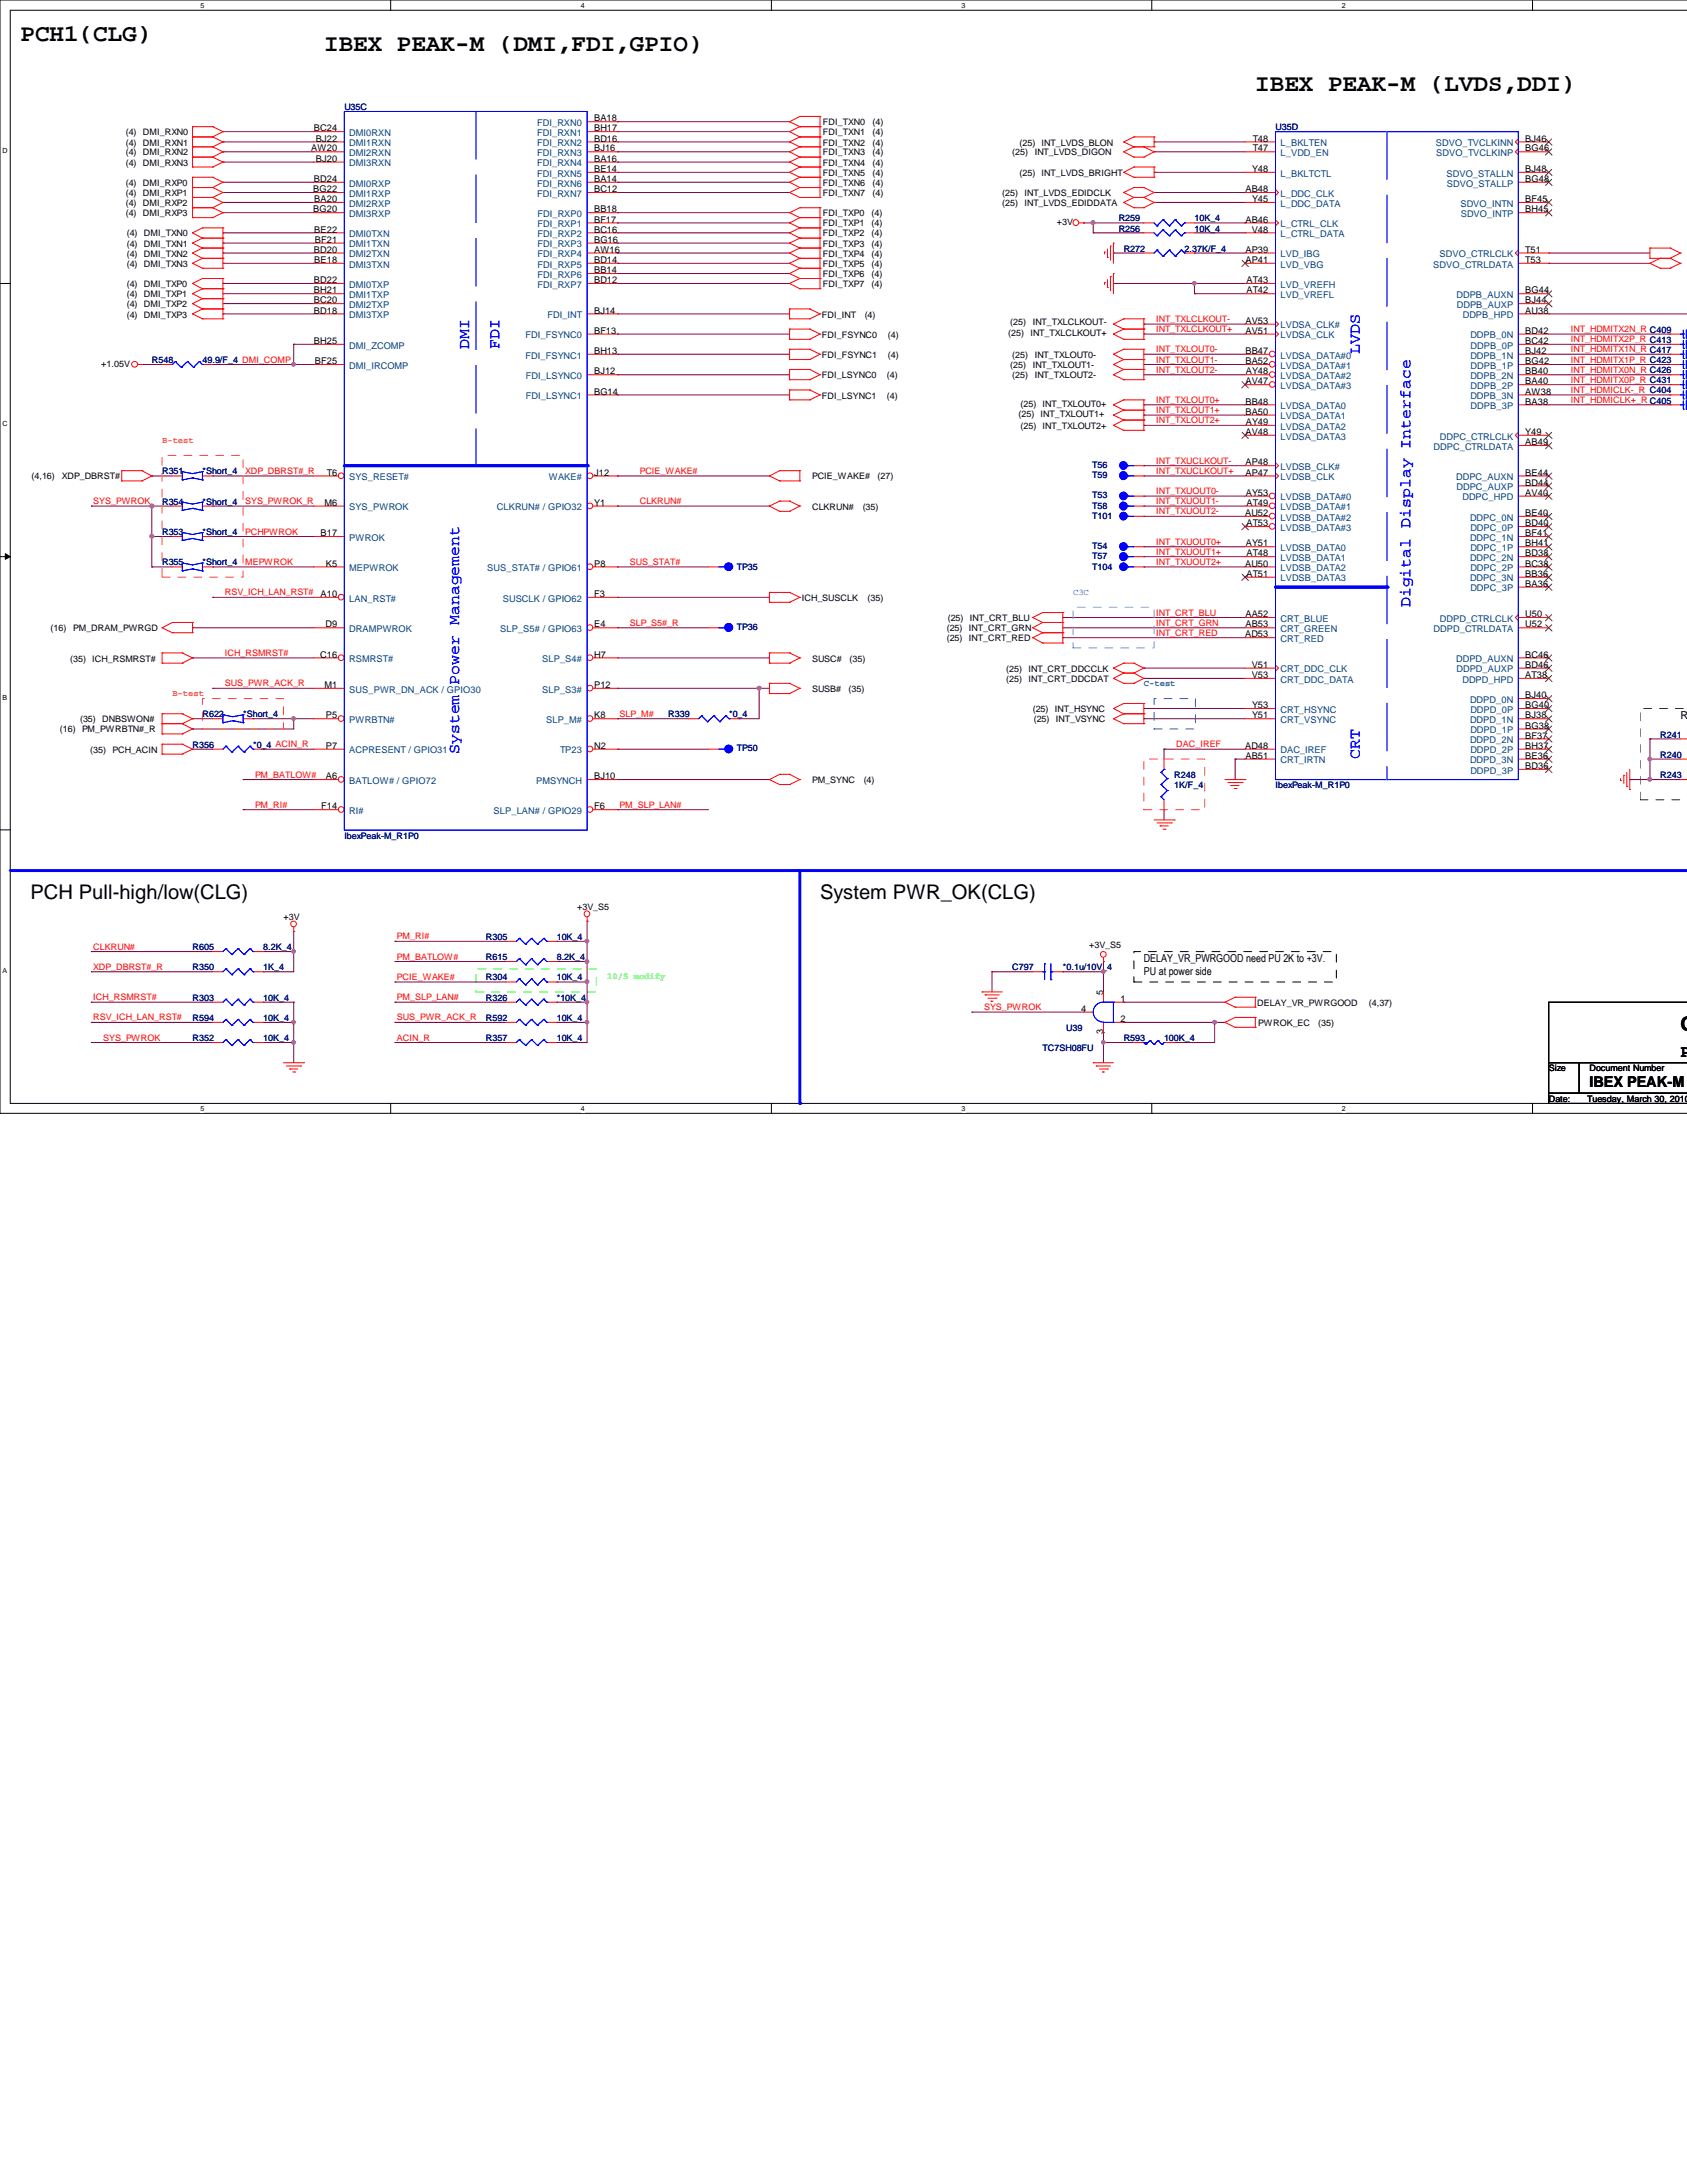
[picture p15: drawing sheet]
<svg xmlns="http://www.w3.org/2000/svg" width="216mm" height="279mm" viewBox="0 0 216 279" stroke-linecap="round" stroke-linejoin="round" font-family="sans-serif">
<defs><g id="words">
<g font-size="3.1">
<text x="2.6" y="5.2">PCH1(CLG)</text>
<text x="41.5" y="6.5">IBEX PEAK-M (DMI,FDI,GPIO)</text>
<text x="160.7" y="11.7">IBEX PEAK-M (LVDS,DDI)</text>
</g>
<g font-size="2.6">
<text x="3.9" y="115.1">PCH Pull-high/low(CLG)</text>
<text x="104.9" y="115.1">System PWR_OK(CLG)</text>
<text x="215.1" y="132">Q</text>
</g>
<text font-size="2.2" x="215.1" y="135.3">PR</text>
<g font-size="2" fill="#00f">
<text x="60" y="44.7" transform="rotate(-90 60 44.7)">DMI</text>
<text x="63.9" y="44.7" transform="rotate(-90 63.9 44.7)">FDI</text>
<text x="174" y="45.3" transform="rotate(-90 174 45.3)">LVDS</text>
<text x="180.5" y="77.7" transform="rotate(-90 180.5 77.7)">Digital Display Interface</text>
<text x="58.8" y="96.5" transform="rotate(-90 58.8 96.5)">System Power Management</text>
<text x="174" y="97.2" transform="rotate(-90 174 97.2)">CRT</text>
</g>
<text font-size="1.9" x="203.4" y="139.1">IBEX PEAK-M 1</text>
<g font-size="1.4">
<text x="215.1" y="92">R p</text>
<text x="146.4" y="123.1">DELAY_VR_PWRGOOD need PU 2K to +3V.</text>
<text x="146.4" y="124.8">PU at power side</text>
</g>
<g font-size="1.2">
<text x="40.2" y="16.8">BC24</text>
<text x="76" y="15.5">BA18</text>
<text x="76" y="16.8">BH17</text>
<text x="39.8" y="19.4">AW20</text>
<text x="40.2" y="23.3">BD24</text>
<text x="40.4" y="18.1">BJ22</text>
<text x="40.4" y="20.7">BJ20</text>
<text x="76" y="18.1">BD16</text>
<text x="76" y="19.4">BJ16</text>
<text x="76" y="20.7">BA16</text>
<text x="76" y="22">BE14</text>
<text x="76" y="23.3">BA14</text>
<text x="160.2" y="22">Y48</text>
<text x="160.3" y="18.1">T48</text>
<text x="160.3" y="19.4">T47</text>
<text x="195.2" y="19.4">BG46</text>
<text x="195.2" y="18.1">BJ46</text>
<text x="195.2" y="23.3">BG48</text>
<text x="195.2" y="22">BJ48</text>
<text x="40.1" y="24.6">BG22</text>
<text x="40.1" y="27.2">BG20</text>
<text x="40.2" y="25.9">BA20</text>
<text x="40.2" y="29.8">BE22</text>
<text x="76" y="24.6">BC12</text>
<text x="76" y="27.2">BB18</text>
<text x="76" y="28.5">BF17</text>
<text x="76" y="29.8">BC16</text>
<text x="159.4" y="28.5">AB46</text>
<text x="159.4" y="24.6">AB48</text>
<text x="160.2" y="29.8">V48</text>
<text x="160.2" y="25.9">Y45</text>
<text x="195.2" y="27.2">BH45</text>
<text x="195.2" y="25.9">BF45</text>
<text x="40.2" y="32.3">BD20</text>
<text x="40.2" y="33.7">BE18</text>
<text x="40.3" y="31.1">BF21</text>
<text x="76" y="31.1">BG16</text>
<text x="76" y="32.3">AW16</text>
<text x="76" y="33.7">BD14</text>
<text x="76" y="35">BB14</text>
<text x="159.4" y="32.3">AP39</text>
<text x="159.4" y="33.7">AP41</text>
<text x="195.2" y="32.3">T51</text>
<text x="195.2" y="33.7">T53</text>
<text x="40.2" y="36.2">BD22</text>
<text x="40.2" y="37.5">BH21</text>
<text x="40.2" y="38.8">BC20</text>
<text x="40.2" y="40.1">BD18</text>
<text x="76" y="36.2">BD12</text>
<text x="76" y="40.1">BJ14</text>
<text x="159.4" y="41.4">AV53</text>
<text x="159.5" y="36.2">AT43</text>
<text x="159.5" y="37.5">AT42</text>
<text x="195.2" y="37.5">BG44</text>
<text x="195.2" y="38.8">BJ44</text>
<text x="195.2" y="40.1">AU38</text>
<text x="40.2" y="44">BH25</text>
<text x="40.3" y="46.6">BF25</text>
<text x="76" y="42.7">BF13</text>
<text x="76" y="45.3">BH13</text>
<text x="76" y="47.9">BJ12</text>
<text x="159.4" y="42.7">AV51</text>
<text x="159.4" y="45.3">BB47</text>
<text x="159.4" y="46.6">BA52</text>
<text x="159.4" y="47.9">AY48</text>
<text x="195.2" y="42.7">BD42</text>
<text x="195.2" y="45.3">BJ42</text>
<text x="195.2" y="47.9">BB40</text>
<text x="195.2" y="44">BC42</text>
<text x="195.2" y="46.6">BG42</text>
<text x="76" y="50.5">BG14</text>
<text x="159.4" y="49.2">AV47</text>
<text x="159.4" y="51.8">BB48</text>
<text x="159.4" y="53.1">BA50</text>
<text x="195.2" y="50.5">AW38</text>
<text x="195.2" y="49.2">BA40</text>
<text x="195.2" y="51.8">BA38</text>
<text x="159.4" y="55.7">AV48</text>
<text x="159.4" y="59.6">AP48</text>
<text x="159.4" y="54.4">AY49</text>
<text x="195.2" y="55.7">Y49</text>
<text x="195.2" y="57">AB49</text>
<text x="41.5" y="64.7">M6</text>
<text x="41.8" y="60.9">T6</text>
<text x="76" y="60.9">J12</text>
<text x="76" y="64.7">Y1</text>
<text x="159.4" y="60.9">AP47</text>
<text x="159.4" y="63.5">AY53</text>
<text x="159.5" y="64.7">AT49</text>
<text x="195.2" y="60.9">BE44</text>
<text x="195.2" y="62.1">BD44</text>
<text x="195.2" y="63.5">AV40</text>
<text x="41" y="68.6">B17</text>
<text x="159.3" y="66">AU52</text>
<text x="159.4" y="69.9">AY51</text>
<text x="159.5" y="67.4">AT53</text>
<text x="159.5" y="71.2">AT48</text>
<text x="195.2" y="66">BE40</text>
<text x="195.2" y="68.6">BF41</text>
<text x="195.2" y="71.2">BD38</text>
<text x="195.2" y="69.9">BH41</text>
<text x="195.2" y="67.4">BD40</text>
<text x="41" y="76.4">A10</text>
<text x="41.7" y="72.5">K5</text>
<text x="76" y="72.5">P8</text>
<text x="76" y="76.4">F3</text>
<text x="159.3" y="72.5">AU50</text>
<text x="159.5" y="73.8">AT51</text>
<text x="195.2" y="73.8">BB36</text>
<text x="195.2" y="72.5">BC38</text>
<text x="195.2" y="75.1">BA36</text>
<text x="41.7" y="80.3">D9</text>
<text x="76" y="80.3">E4</text>
<text x="159.3" y="81.6">AD53</text>
<text x="159.4" y="79">AA52</text>
<text x="159.4" y="80.3">AB53</text>
<text x="195.2" y="79">U50</text>
<text x="195.2" y="80.3">U52</text>
<text x="41" y="84.2">C16</text>
<text x="41.5" y="88.1">M1</text>
<text x="76" y="88.1">P12</text>
<text x="76" y="84.2">H7</text>
<text x="160.2" y="85.5">V51</text>
<text x="160.2" y="86.8">V53</text>
<text x="195.2" y="89.4">BJ40</text>
<text x="195.2" y="84.2">BC46</text>
<text x="195.2" y="85.5">BD46</text>
<text x="195.2" y="86.8">AT38</text>
<text x="41.7" y="91.9">P5</text>
<text x="41.7" y="95.8">P7</text>
<text x="76" y="95.8">N2</text>
<text x="76" y="91.9">K8</text>
<text x="159.3" y="95.8">AD48</text>
<text x="160.2" y="90.6">Y53</text>
<text x="160.2" y="91.9">Y51</text>
<text x="195.2" y="94.5">BF37</text>
<text x="195.2" y="91.9">BJ38</text>
<text x="195.2" y="95.8">BH37</text>
<text x="195.2" y="90.6">BG40</text>
<text x="195.2" y="93.3">BG38</text>
<text x="41.7" y="99.7">A6</text>
<text x="76" y="99.7">BJ10</text>
<text x="159.4" y="97.1">AB51</text>
<text x="195.2" y="97.1">BE36</text>
<text x="195.2" y="98.4">BD36</text>
<text x="41.1" y="103.6">F14</text>
<text x="76" y="103.6">F6</text>
<text x="138.3" y="129.5">4</text>
<text x="141.2" y="127.4" transform="rotate(-90 141.2 127.4)">5</text>
<text x="143.4" y="128.2">1</text>
<text x="143.4" y="130.8">2</text>
<text x="141.2" y="132.4" transform="rotate(-90 141.2 132.4)">3</text>
</g>
<g font-size="1.2" fill="#004080">
<text x="44.7" y="17.4">DMI0RXN</text>
<text x="68.7" y="16.1">FDI_RXN0</text>
<text x="68.7" y="17.4">FDI_RXN1</text>
<text x="44.7" y="18.7">DMI1RXN</text>
<text x="44.7" y="20">DMI2RXN</text>
<text x="44.7" y="21.3">DMI3RXN</text>
<text x="44.7" y="23.9">DMI0RXP</text>
<text x="68.7" y="18.7">FDI_RXN2</text>
<text x="68.7" y="20">FDI_RXN3</text>
<text x="68.7" y="21.3">FDI_RXN4</text>
<text x="68.7" y="22.6">FDI_RXN5</text>
<text x="68.7" y="23.9">FDI_RXN6</text>
<text x="163.9" y="22.6">L_BKLTCTL</text>
<text x="163.9" y="18.7">L_BKLTEN</text>
<text x="163.9" y="20">L_VDD_EN</text>
<text x="183.8" y="18.7">SDVO_TVCLKINN</text>
<text x="183.8" y="20">SDVO_TVCLKINP</text>
<text x="185.1" y="22.6">SDVO_STALLN</text>
<text x="185.2" y="23.9">SDVO_STALLP</text>
<text x="44.7" y="25.2">DMI1RXP</text>
<text x="44.7" y="26.5">DMI2RXP</text>
<text x="44.7" y="27.8">DMI3RXP</text>
<text x="68.7" y="25.2">FDI_RXN7</text>
<text x="68.8" y="27.8">FDI_RXP0</text>
<text x="68.8" y="29.1">FDI_RXP1</text>
<text x="163.9" y="29.1">L_CTRL_CLK</text>
<text x="163.9" y="25.2">L_DDC_CLK</text>
<text x="163.9" y="26.5">L_DDC_DATA</text>
<text x="186.9" y="26.5">SDVO_INTN</text>
<text x="186.9" y="27.8">SDVO_INTP</text>
<text x="44.7" y="30.4">DMI0TXN</text>
<text x="44.7" y="31.7">DMI1TXN</text>
<text x="44.7" y="32.9">DMI2TXN</text>
<text x="44.7" y="34.2">DMI3TXN</text>
<text x="68.8" y="30.4">FDI_RXP2</text>
<text x="68.8" y="31.7">FDI_RXP3</text>
<text x="68.8" y="32.9">FDI_RXP4</text>
<text x="68.8" y="34.2">FDI_RXP5</text>
<text x="68.8" y="35.6">FDI_RXP6</text>
<text x="163.9" y="30.4">L_CTRL_DATA</text>
<text x="163.9" y="32.9">LVD_IBG</text>
<text x="163.9" y="34.2">LVD_VBG</text>
<text x="183.4" y="34.2">SDVO_CTRLDATA</text>
<text x="184.2" y="32.9">SDVO_CTRLCLK</text>
<text x="44.7" y="36.8">DMI0TXP</text>
<text x="44.7" y="38.1">DMI1TXP</text>
<text x="44.7" y="39.4">DMI2TXP</text>
<text x="44.7" y="40.7">DMI3TXP</text>
<text x="68.8" y="36.8">FDI_RXP7</text>
<text x="70.1" y="40.7">FDI_INT</text>
<text x="163.9" y="36.8">LVD_VREFH</text>
<text x="163.9" y="38.1">LVD_VREFL</text>
<text x="186.4" y="38.1">DDPB_AUXN</text>
<text x="186.4" y="39.4">DDPB_AUXP</text>
<text x="187.2" y="40.7">DDPB_HPD</text>
<text x="44.7" y="44.6">DMI_ZCOMP</text>
<text x="44.7" y="47.2">DMI_IRCOMP</text>
<text x="67.3" y="43.3">FDI_FSYNC0</text>
<text x="67.3" y="45.9">FDI_FSYNC1</text>
<text x="163.9" y="42">LVDSA_CLK#</text>
<text x="163.9" y="43.3">LVDSA_CLK</text>
<text x="163.9" y="45.9">LVDSA_DATA#0</text>
<text x="163.9" y="47.2">LVDSA_DATA#1</text>
<text x="188.2" y="43.3">DDPB_0N</text>
<text x="188.2" y="45.9">DDPB_1N</text>
<text x="188.2" y="44.6">DDPB_0P</text>
<text x="188.2" y="47.2">DDPB_1P</text>
<text x="67.3" y="48.5">FDI_LSYNC0</text>
<text x="67.3" y="51.1">FDI_LSYNC1</text>
<text x="163.9" y="48.5">LVDSA_DATA#2</text>
<text x="163.9" y="49.8">LVDSA_DATA#3</text>
<text x="163.9" y="52.4">LVDSA_DATA0</text>
<text x="163.9" y="53.7">LVDSA_DATA1</text>
<text x="188.2" y="48.5">DDPB_2N</text>
<text x="188.2" y="51.1">DDPB_3N</text>
<text x="188.2" y="49.8">DDPB_2P</text>
<text x="188.2" y="52.4">DDPB_3P</text>
<text x="163.9" y="55">LVDSA_DATA2</text>
<text x="163.9" y="56.3">LVDSA_DATA3</text>
<text x="183.5" y="57.6">DDPC_CTRLDATA</text>
<text x="184.3" y="56.3">DDPC_CTRLCLK</text>
<text x="44.7" y="61.5">SYS_RESET#</text>
<text x="44.7" y="65.3">SYS_PWROK</text>
<text x="63.6" y="65.3">CLKRUN# / GPIO32</text>
<text x="70.2" y="61.5">WAKE#</text>
<text x="163.9" y="60.2">LVDSB_CLK#</text>
<text x="163.9" y="61.5">LVDSB_CLK</text>
<text x="163.9" y="64.1">LVDSB_DATA#0</text>
<text x="163.9" y="65.3">LVDSB_DATA#1</text>
<text x="186.4" y="61.5">DDPC_AUXN</text>
<text x="186.4" y="62.7">DDPC_AUXP</text>
<text x="187.2" y="64.1">DDPC_HPD</text>
<text x="44.7" y="69.2">PWROK</text>
<text x="163.9" y="66.6">LVDSB_DATA#2</text>
<text x="163.9" y="67.9">LVDSB_DATA#3</text>
<text x="163.9" y="70.5">LVDSB_DATA0</text>
<text x="163.9" y="71.8">LVDSB_DATA1</text>
<text x="188.1" y="66.6">DDPC_0N</text>
<text x="188.1" y="69.2">DDPC_1N</text>
<text x="188.1" y="71.8">DDPC_2N</text>
<text x="188.2" y="70.5">DDPC_1P</text>
<text x="188.2" y="67.9">DDPC_0P</text>
<text x="44.7" y="77">LAN_RST#</text>
<text x="44.7" y="73.1">MEPWROK</text>
<text x="62.4" y="73.1">SUS_STAT# / GPIO61</text>
<text x="64.3" y="77">SUSCLK / GPIO62</text>
<text x="163.9" y="73.1">LVDSB_DATA2</text>
<text x="163.9" y="74.4">LVDSB_DATA3</text>
<text x="188.1" y="74.4">DDPC_3N</text>
<text x="188.2" y="73.1">DDPC_2P</text>
<text x="188.2" y="75.7">DDPC_3P</text>
<text x="44.7" y="80.9">DRAMPWROK</text>
<text x="64" y="80.9">SLP_S5# / GPIO63</text>
<text x="163.9" y="79.6">CRT_BLUE</text>
<text x="163.9" y="80.9">CRT_GREEN</text>
<text x="163.9" y="82.2">CRT_RED</text>
<text x="183.5" y="80.9">DDPD_CTRLDATA</text>
<text x="184.3" y="79.6">DDPD_CTRLCLK</text>
<text x="44.7" y="88.6">SUS_PWR_DN_ACK / GPIO30</text>
<text x="44.7" y="84.8">RSMRST#</text>
<text x="69.4" y="88.6">SLP_S3#</text>
<text x="69.4" y="84.8">SLP_S4#</text>
<text x="163.9" y="86.1">CRT_DDC_CLK</text>
<text x="163.9" y="87.4">CRT_DDC_DATA</text>
<text x="186.4" y="84.8">DDPD_AUXN</text>
<text x="186.4" y="86.1">DDPD_AUXP</text>
<text x="187.2" y="87.4">DDPD_HPD</text>
<text x="188.1" y="90">DDPD_0N</text>
<text x="44.7" y="92.5">PWRBTN#</text>
<text x="69.9" y="92.5">SLP_M#</text>
<text x="163.9" y="91.2">CRT_HSYNC</text>
<text x="163.9" y="92.5">CRT_VSYNC</text>
<text x="188.1" y="95.1">DDPD_2N</text>
<text x="188.1" y="92.5">DDPD_1N</text>
<text x="188.2" y="91.2">DDPD_0P</text>
<text x="188.2" y="93.9">DDPD_1P</text>
<text x="44.7" y="96.4">ACPRESENT / GPIO31</text>
<text x="44.7" y="100.3">BATLOW# / GPIO72</text>
<text x="68.6" y="100.3">PMSYNCH</text>
<text x="71.7" y="96.4">TP23</text>
<text x="163.9" y="97.7">CRT_IRTN</text>
<text x="163.9" y="96.4">DAC_IREF</text>
<text x="188.1" y="97.7">DDPD_3N</text>
<text x="188.2" y="96.4">DDPD_2P</text>
<text x="188.2" y="99">DDPD_3P</text>
<text x="44.7" y="104.2">RI#</text>
<text x="63.2" y="104.2">SLP_LAN# / GPIO29</text>
</g>
<g font-size="1.1">
<text x="16.1" y="17.3">(4)</text>
<text x="18.3" y="17.3">DMI_RXN0</text>
<text x="105.3" y="16">FDI_TXN0</text>
<text x="105.3" y="17.3">FDI_TXN1</text>
<text x="111.7" y="16">(4)</text>
<text x="111.7" y="17.3">(4)</text>
<text x="16.1" y="18.6">(4)</text>
<text x="16.1" y="19.9">(4)</text>
<text x="16.1" y="21.2">(4)</text>
<text x="16.1" y="23.8">(4)</text>
<text x="18.3" y="18.6">DMI_RXN1</text>
<text x="18.3" y="19.9">DMI_RXN2</text>
<text x="18.3" y="21.2">DMI_RXN3</text>
<text x="18.3" y="23.8">DMI_RXP0</text>
<text x="105.3" y="18.6">FDI_TXN2</text>
<text x="105.3" y="19.9">FDI_TXN3</text>
<text x="105.3" y="21.2">FDI_TXN4</text>
<text x="105.3" y="22.5">FDI_TXN5</text>
<text x="105.3" y="23.8">FDI_TXN6</text>
<text x="111.7" y="18.6">(4)</text>
<text x="111.7" y="19.9">(4)</text>
<text x="111.7" y="21.2">(4)</text>
<text x="111.7" y="22.5">(4)</text>
<text x="111.7" y="23.8">(4)</text>
<text x="129.5" y="19.9">(25)</text>
<text x="130.5" y="22.5">(25)</text>
<text x="130.5" y="18.6">(25)</text>
<text x="132.4" y="19.9">INT_LVDS_DIGON</text>
<text x="133.3" y="22.5">INT_LVDS_BRIGHT</text>
<text x="133.3" y="18.6">INT_LVDS_BLON</text>
<text x="16.1" y="25.1">(4)</text>
<text x="16.1" y="26.4">(4)</text>
<text x="16.1" y="27.7">(4)</text>
<text x="18.3" y="25.1">DMI_RXP1</text>
<text x="18.3" y="26.4">DMI_RXP2</text>
<text x="18.3" y="27.7">DMI_RXP3</text>
<text x="105.3" y="25.1">FDI_TXN7</text>
<text x="105.3" y="29">FDI_TXP1</text>
<text x="105.3" y="27.7">FDI_TXP0</text>
<text x="111.5" y="29">(4)</text>
<text x="111.5" y="27.7">(4)</text>
<text x="111.7" y="25.1">(4)</text>
<text x="128.3" y="25.1">(25)</text>
<text x="128.3" y="26.4">(25)</text>
<text x="131.1" y="25.1">INT_LVDS_EDIDCLK</text>
<text x="131.1" y="26.4">INT_LVDS_EDIDDATA</text>
<text x="135.3" y="28.8">+3V</text>
<text x="16.2" y="30.3">(4)</text>
<text x="16.2" y="31.6">(4)</text>
<text x="16.2" y="32.9">(4)</text>
<text x="16.2" y="34.2">(4)</text>
<text x="18.4" y="30.3">DMI_TXN0</text>
<text x="18.4" y="31.6">DMI_TXN1</text>
<text x="18.4" y="32.9">DMI_TXN2</text>
<text x="18.4" y="34.2">DMI_TXN3</text>
<text x="105.3" y="32.9">FDI_TXP4</text>
<text x="105.3" y="34.2">FDI_TXP5</text>
<text x="105.3" y="35.4">FDI_TXP6</text>
<text x="105.3" y="30.3">FDI_TXP2</text>
<text x="105.3" y="31.6">FDI_TXP3</text>
<text x="111.5" y="32.9">(4)</text>
<text x="111.5" y="34.2">(4)</text>
<text x="111.5" y="35.4">(4)</text>
<text x="111.5" y="30.3">(4)</text>
<text x="111.5" y="31.6">(4)</text>
<text x="16.2" y="36.7">(4)</text>
<text x="16.2" y="38.1">(4)</text>
<text x="16.2" y="39.3">(4)</text>
<text x="16.2" y="40.6">(4)</text>
<text x="18.4" y="36.7">DMI_TXP0</text>
<text x="18.4" y="38.1">DMI_TXP1</text>
<text x="18.4" y="39.3">DMI_TXP2</text>
<text x="18.4" y="40.6">DMI_TXP3</text>
<text x="105.2" y="40.6">FDI_INT</text>
<text x="105.3" y="36.7">FDI_TXP7</text>
<text x="110.7" y="40.6">(4)</text>
<text x="111.5" y="36.7">(4)</text>
<text x="129.3" y="41.7">(25)</text>
<text x="132.2" y="41.7">INT_TXLCLKOUT-</text>
<text x="13" y="47">+1.05V</text>
<text x="105.2" y="43.2">FDI_FSYNC0</text>
<text x="105.2" y="45.8">FDI_FSYNC1</text>
<text x="113.6" y="43.2">(4)</text>
<text x="113.6" y="45.8">(4)</text>
<text x="129" y="43">(25)</text>
<text x="129.3" y="47.1">(25)</text>
<text x="129.5" y="45.8">(25)</text>
<text x="131.9" y="43">INT_TXLCLKOUT+</text>
<text x="132.2" y="47.1">INT_TXLOUT1-</text>
<text x="132.4" y="45.8">INT_TXLOUT0-</text>
<text x="105.2" y="48.4">FDI_LSYNC0</text>
<text x="105.2" y="51">FDI_LSYNC1</text>
<text x="113.5" y="48.4">(4)</text>
<text x="113.5" y="51">(4)</text>
<text x="129.5" y="48.4">(25)</text>
<text x="130.3" y="53.3">(25)</text>
<text x="130.6" y="52">(25)</text>
<text x="132.4" y="48.4">INT_TXLOUT2-</text>
<text x="133.2" y="53.3">INT_TXLOUT1+</text>
<text x="133.4" y="52">INT_TXLOUT0+</text>
<text x="130.6" y="54.9">(25)</text>
<text x="133.4" y="54.9">INT_TXLOUT2+</text>
<text x="4" y="61.3">(4,16)</text>
<text x="7.9" y="61.3">XDP_DBRST#</text>
<text x="103.9" y="61.3">PCIE_WAKE#</text>
<text x="103.9" y="65.2">CLKRUN#</text>
<text x="110.4" y="65.2">(35)</text>
<text x="112.3" y="61.3">(27)</text>
<text x="102.6" y="76.9">ICH_SUSCLK</text>
<text x="111" y="76.9">(35)</text>
<text x="6.5" y="80.8">(16)</text>
<text x="9.4" y="80.8">PM_DRAM_PWRGD</text>
<text x="121.2" y="82.1">(25)</text>
<text x="121.2" y="80.8">(25)</text>
<text x="121.3" y="79.5">(25)</text>
<text x="124" y="82.1">INT_CRT_RED</text>
<text x="124" y="80.8">INT_CRT_GRN</text>
<text x="124.1" y="79.5">INT_CRT_BLU</text>
<text x="9" y="84.7">(35)</text>
<text x="11.8" y="84.7">ICH_RSMRST#</text>
<text x="103.9" y="88.6">SUSB#</text>
<text x="103.9" y="84.7">SUSC#</text>
<text x="108.6" y="88.6">(35)</text>
<text x="108.7" y="84.7">(35)</text>
<text x="128.8" y="87.2">(25)</text>
<text x="128.8" y="86">(25)</text>
<text x="131.6" y="87.2">INT_CRT_DDCDAT</text>
<text x="131.6" y="86">INT_CRT_DDCCLK</text>
<text x="7.7" y="93.7">(16)</text>
<text x="10.2" y="92.5">(35)</text>
<text x="10.5" y="93.7">PM_PWRBTN#_R</text>
<text x="13.1" y="92.5">DNBSWON#</text>
<text x="132.2" y="91.1">(25)</text>
<text x="132.3" y="92.5">(25)</text>
<text x="135" y="91.1">INT_HSYNC</text>
<text x="135.1" y="92.5">INT_VSYNC</text>
<text x="11.6" y="96.4">(35)</text>
<text x="14.4" y="96.4">PCH_ACIN</text>
<text x="103.9" y="100.2">PM_SYNC</text>
<text x="110.5" y="100.2">(4)</text>
<text x="36.3" y="117.7">+3V</text>
<text x="73.9" y="116.4">+3V_S5</text>
<text x="139.4" y="121.3">+3V_S5</text>
<text x="160.9" y="128.7">DELAY_VR_PWRGOOD</text>
<text x="161" y="131.3">PWROK_EC</text>
<text x="168.7" y="131.3">(35)</text>
<text x="175.2" y="128.7">(4,37)</text>
<text x="198.2" y="137.1">Size</text>
<text x="203.4" y="137.1">Document Number</text>
<text x="198.2" y="141">Date:</text>
<text x="203.1" y="141">Tuesday, March 30, 2010</text>
</g>
<g font-size="1.1" fill="#000080">
<text x="44.1" y="14.1">U35C</text>
<text x="163.2" y="16.7">U35D</text>
<text x="143.2" y="28.3">R259</text>
<text x="143.2" y="29.6">R256</text>
<text x="152.9" y="28.3">10K_4</text>
<text x="152.9" y="29.6">10K_4</text>
<text x="143.8" y="32.2">R272</text>
<text x="151.6" y="32.2">2.37K/F_4</text>
<text x="19.4" y="46.4">R548</text>
<text x="25.9" y="46.4">49.9/F_4 DMI_COMP</text>
<text x="139.8" y="59.9">T56</text>
<text x="20.7" y="60.7">R351</text>
<text x="20.7" y="64.6">R354</text>
<text x="25.9" y="60.7">*Short_4</text>
<text x="25.9" y="64.6">*Short_4</text>
<text x="139.8" y="63.8">T53</text>
<text x="139.8" y="65.1">T58</text>
<text x="139.8" y="61.2">T59</text>
<text x="20.7" y="68.5">R353</text>
<text x="25.9" y="68.5">*Short_4</text>
<text x="139.8" y="66.4">T101</text>
<text x="139.8" y="70.3">T54</text>
<text x="139.8" y="71.6">T57</text>
<text x="20.7" y="72.3">R355</text>
<text x="25.9" y="72.3">*Short_4</text>
<text x="94.3" y="72.9">TP35</text>
<text x="139.8" y="72.9">T104</text>
<text x="94.3" y="80.6">TP36</text>
<text x="24.6" y="95.7">R356</text>
<text x="25.9" y="91.8">R622</text>
<text x="31.1" y="91.8">*Short_4</text>
<text x="32.4" y="95.7">*0_4 ACIN_R</text>
<text x="85.5" y="91.8">R339</text>
<text x="93.3" y="91.8">*0_4</text>
<text x="212.5" y="94.4">R241</text>
<text x="94.3" y="96.2">TP50</text>
<text x="150.3" y="99.6">R248</text>
<text x="150.3" y="100.9">1K/F_4</text>
<text x="163.2" y="100.9">IbexPeak-M_R1P0</text>
<text x="212.5" y="99.6">R243</text>
<text x="212.5" y="97">R240</text>
<text x="44.1" y="107.4">IbexPeak-M_R1P0</text>
<text x="24.6" y="124.2">R350</text>
<text x="24.6" y="121.6">R605</text>
<text x="33.7" y="124.2">1K_4</text>
<text x="33.7" y="121.6">8.2K_4</text>
<text x="62.2" y="125.5">R304</text>
<text x="62.2" y="120.3">R305</text>
<text x="62.2" y="122.9">R615</text>
<text x="71.2" y="125.5">10K_4</text>
<text x="71.2" y="120.3">10K_4</text>
<text x="71.2" y="122.9">8.2K_4</text>
<text x="129.5" y="124.2">C797</text>
<text x="136" y="124.2">*0.1u/10V_4</text>
<text x="24.6" y="128.1">R303</text>
<text x="24.6" y="130.6">R594</text>
<text x="33.7" y="128.1">10K_4</text>
<text x="33.7" y="130.6">10K_4</text>
<text x="62.2" y="130.6">R592</text>
<text x="62.2" y="128.1">R326</text>
<text x="71.2" y="130.6">10K_4</text>
<text x="71.2" y="128.1">*10K_4</text>
<text x="136.4" y="132">U39</text>
<text x="24.6" y="133.3">R352</text>
<text x="33.7" y="133.3">10K_4</text>
<text x="62.2" y="133.3">R357</text>
<text x="71.2" y="133.3">10K_4</text>
<text x="133.4" y="134.5">TC7SH08FU</text>
<text x="143.8" y="133.3">R593</text>
<text x="149" y="133.3">100K_4</text>
</g>
<g font-size="1.1" fill="#f00">
<text x="148" y="41.2">INT_TXLCLKOUT-</text>
<text x="148" y="42.5">INT_TXLCLKOUT+</text>
<text x="148" y="45.1">INT_TXLOUT0-</text>
<text x="148" y="47.7">INT_TXLOUT2-</text>
<text x="148" y="46.4">INT_TXLOUT1-</text>
<text x="201" y="47.7">INT_HDMITX0N_R C426</text>
<text x="201" y="43.8">INT_HDMITX2P_R C413</text>
<text x="201" y="45.1">INT_HDMITX1N_R C417</text>
<text x="201" y="46.4">INT_HDMITX1P_R C423</text>
<text x="201" y="42.5">INT_HDMITX2N_R C409</text>
<text x="148" y="51.6">INT_TXLOUT0+</text>
<text x="148" y="52.9">INT_TXLOUT1+</text>
<text x="201" y="50.3">INT_HDMICLK-_R C404</text>
<text x="201" y="49">INT_HDMITX0P_R C431</text>
<text x="201" y="51.6">INT_HDMICLK+_R C405</text>
<text x="148" y="59.4">INT_TXUCLKOUT-</text>
<text x="148" y="54.2">INT_TXLOUT2+</text>
<text x="11.9" y="64.5">SYS_PWROK</text>
<text x="31.4" y="64.5">SYS_PWROK_R</text>
<text x="31.4" y="60.7">XDP_DBRST#_R</text>
<text x="81.9" y="60.7">PCIE_WAKE#</text>
<text x="81.9" y="64.5">CLKRUN#</text>
<text x="148" y="60.7">INT_TXUCLKOUT+</text>
<text x="148" y="63.2">INT_TXUOUT0-</text>
<text x="148" y="65.8">INT_TXUOUT2-</text>
<text x="148" y="64.5">INT_TXUOUT1-</text>
<text x="31.4" y="68.4">PCHPWROK</text>
<text x="148" y="69.7">INT_TXUOUT0+</text>
<text x="148" y="71">INT_TXUOUT1+</text>
<text x="28.8" y="76.2">RSV_ICH_LAN_RST#</text>
<text x="31.4" y="72.3">MEPWROK</text>
<text x="80.6" y="72.3">SUS_STAT#</text>
<text x="148" y="72.3">INT_TXUOUT2+</text>
<text x="28.8" y="83.9">ICH_RSMRST#</text>
<text x="80.6" y="80.1">SLP_S5#_R</text>
<text x="148" y="78.8">INT_CRT_BLU</text>
<text x="148" y="80.1">INT_CRT_GRN</text>
<text x="148" y="81.4">INT_CRT_RED</text>
<text x="28.8" y="87.8">SUS_PWR_ACK_R</text>
<text x="79.3" y="91.7">SLP_M#</text>
<text x="150.5" y="95.6">DAC_IREF</text>
<text x="32.6" y="99.5">PM_BATLOW#</text>
<text x="32.6" y="103.4">PM_RI#</text>
<text x="79.3" y="103.4">PM_SLP_LAN#</text>
<text x="11.9" y="121.5">CLKRUN#</text>
<text x="11.9" y="124.1">XDP_DBRST#_R</text>
<text x="50.8" y="120.2">PM_RI#</text>
<text x="50.8" y="122.8">PM_BATLOW#</text>
<text x="50.8" y="125.4">PCIE_WAKE#</text>
<text x="11.9" y="128">ICH_RSMRST#</text>
<text x="11.9" y="130.6">RSV_ICH_LAN_RST#</text>
<text x="50.8" y="128">PM_SLP_LAN#</text>
<text x="50.8" y="130.6">SUS_PWR_ACK_R</text>
<text x="125.9" y="129.3">SYS_PWROK</text>
<text x="13.2" y="133.2">SYS_PWROK</text>
<text x="50.8" y="133.2">ACIN_R</text>
</g>
<g font-size="1.1" fill="#ff8000">
<text x="20.7" y="56.7">B-test</text>
<text x="22.1" y="89.1">B-test</text>
</g>
<text font-size="1.1" fill="#8080ff" x="137.3" y="76.1">C3C</text>
<text font-size="1.1" fill="#008080" x="146.4" y="87.8">C-test</text>
<text font-size="1.1" fill="#0f0" x="77.7" y="125.3">10/5 modify</text>
<g font-size=".9">
<text x="25.7" y="1">5</text>
<text x="74.3" y="1">4</text>
<text x="123.1" y="1">3</text>
<text x="171.7" y="1">2</text>
<text x=".3" y="19.6">D</text>
<text x=".3" y="54.6">C</text>
<text x=".3" y="89.5">B</text>
<text x=".3" y="124.5">A</text>
<text x="25.7" y="142.2">5</text>
<text x="74.3" y="142.2">4</text>
<text x="123.1" y="142.2">3</text>
<text x="171.7" y="142.2">2</text>
</g>
</g></defs>
<path d="M215.9 0h-215.9v142.5h215.9M215.9 1.3h-214.6v139.9h214.6" fill="none" stroke="#000" stroke-width=".13"/>
<g fill="#fff">
<path d="M25.7 .2h.5v1h-.5z"/>
<path d="M25.7 141.4h.5v1h-.5z"/>
</g>
<path d="M50 0v1.3M50 141.2v1.3" fill="none" stroke="#000" stroke-width=".13"/>
<g fill="#fff">
<path d="M74.3 .2h.5v1h-.5z"/>
<path d="M74.3 141.4h.5v1h-.5z"/>
</g>
<path d="M98.7 0v1.3M98.7 141.2v1.3" fill="none" stroke="#000" stroke-width=".13"/>
<g fill="#fff">
<path d="M123.1 .2h.5v1h-.5z"/>
<path d="M123.1 141.4h.5v1h-.5z"/>
</g>
<path d="M147.4 0v1.3M147.4 141.2v1.3" fill="none" stroke="#000" stroke-width=".13"/>
<g fill="#fff">
<path d="M171.7 .2h.6v1h-.6z"/>
<path d="M171.7 141.4h.6v1h-.6z"/>
</g>
<path d="M196.1 0v1.3M196.1 141.2v1.3" fill="none" stroke="#000" stroke-width=".13"/>
<g fill="#fff">
<path d="M.3 18.8h.7v1h-.7z"/>
<path d="M.3 53.8h.7v1h-.7z"/>
</g>
<path d="M0 36.3h1.3" fill="none" stroke="#000" stroke-width=".13"/>
<path d="M.3 88.7h.6v1h-.6z" fill="#fff"/>
<path d="M0 71.2h1.3M.7 70.9l.6 .3-.6 .4z" fill="none" stroke="#000" stroke-width=".13"/>
<path d="M.7 70.9l.6 .3-.6 .4z" fill="#000"/>
<path d="M.3 123.7h.6v1h-.6z" fill="#fff"/>
<path d="M0 106.2h1.3" fill="none" stroke="#000" stroke-width=".13"/>
<path d="M28.5 16.8h.1M28.5 18.2h.1M28.5 16.8h11.7M28.5 18.2h11.7M37.6 44.1h.1M37.6 46.7h.1M37.6 44.1h2.6M37.6 44.1v2.6M37.6 46.7h2.6" fill="none" stroke="#800040" stroke-width=".13"/>
<path d="M37.4 46.5h.3l.1 .1-.1 .2-.2 .1-.1-.1z" fill-rule="evenodd" fill="#f0f"/>
<path d="M37.4 46.5h.3l.1 .1-.1 .2-.2 .1-.1-.1z" fill="none" stroke="#f0f" stroke-width=".13"/>
<g fill="none" stroke="#800040" stroke-width=".13">
<path d="M27.2 46.7h.1M27.2 46.7h10.4M19.4 60.9h.1M19.4 60.9h2.7M27.2 64.8h.1M27.2 64.8h13M24.6 80.3h.1M24.6 84.2h.1M24.6 92h.1M24.6 80.3h15.6M24.6 84.2h15.6M24.6 92h2.6"/>
<path d="M27.2 88.1h.1M27.2 88.1h13M37.6 92h.1M37.6 92h2.6"/>
</g>
<path d="M37.4 91.8h.3l.1 .1-.1 .2-.2 .1-.1-.1z" fill-rule="evenodd" fill="#f0f"/>
<path d="M37.4 91.8h.3l.1 .1-.1 .2-.2 .1-.1-.1z" fill="none" stroke="#f0f" stroke-width=".13"/>
<g fill="none" stroke="#800040" stroke-width=".13">
<path d="M79 60.9h.1M79 64.8h.1M79 72.6h.1M79 60.9h19.5M79 64.8h19.5M79 72.6h11.7M31.1 99.8h.1M31.1 99.8h9.1M79 80.3h.1M79 88.1h.1M79 84.2h.1M79 92h.1"/>
<path d="M79 99.8h.1M79 95.9h.1M79 99.8h19.5M79 80.3h11.7M79 88.1h19.5M79 84.2h19.5M79 92h9.1M79 95.9h11.7M97.2 88.1h.1M31.1 103.6h.1M31.1 103.6h9.1M37.6 119.2h.1"/>
<path d="M37.6 119.2v2.6h-3.9M79 103.6h.1M79 103.6h11.7M11.7 121.8h.1M11.7 128.3h.1M11.7 121.8h15.5M11.7 128.3h15.5M33.7 121.8h.1M33.7 128.3h.1M33.7 128.3h3.9M37.6 133.4h.1M37.6 133.4v2.6"/>
</g>
<path d="M37.4 133.2h.3l.1 .2-.1 .2h-.2h-.1z" fill-rule="evenodd" fill="#f0f"/>
<path d="M37.4 133.2h.3l.1 .2-.1 .2h-.2h-.1z" fill="none" stroke="#f0f" stroke-width=".13"/>
<path d="M198.2 33.7h.1M198.2 32.4h.1M198.2 33.7h13M198.2 32.4h13M27.2 60.9h.1M27.2 60.9h13M11.7 130.9h.1M11.7 130.9h15.5M37.6 128.3h.1M37.6 128.3v2.6" fill="none" stroke="#800040" stroke-width=".13"/>
<path d="M37.4 130.7h.3l.1 .1-.1 .2-.2 .1-.1-.1z" fill-rule="evenodd" fill="#f0f"/>
<path d="M37.4 130.7h.3l.1 .1-.1 .2-.2 .1-.1-.1z" fill="none" stroke="#f0f" stroke-width=".13"/>
<g fill="none" stroke="#800040" stroke-width=".13">
<path d="M28.5 19.4h.1M28.5 19.4h11.7M28.5 20.7h.1M28.5 23.3h.1M28.5 24.6h.1M28.5 25.9h.1M28.5 27.2h.1M28.5 29.8h.1M28.5 31.1h.1M28.5 32.4h.1M28.5 33.7h.1M28.5 36.3h.1"/>
<path d="M28.5 37.6h.1M28.5 38.9h.1M28.5 20.7h11.7M28.5 23.3h11.7M28.5 24.6h11.7M28.5 25.9h11.7M28.5 27.2h11.7M28.5 29.8h11.7M28.5 31.1h11.7M28.5 32.4h11.7M28.5 33.7h11.7M28.5 36.3h11.7"/>
<path d="M28.5 37.6h11.7M28.5 38.9h11.7M18.2 46.7h.1M18.2 46.7h2.5M28.5 40.2h.1M28.5 40.2h11.7M27.2 72.6h.1M27.2 76.5h.1M27.2 72.6h13M27.2 76.5h13M24.6 93.3h.1M24.6 95.9h.1"/>
<path d="M24.6 95.9h2.6M33.7 95.9h.1M33.7 95.9h6.5M37.6 92h.1M37.6 92v1.3h-13M94.6 92h.1M94.6 92h2.6M33.7 130.9h.1M33.7 130.9h3.9M75.1 123.1h.1M75.1 123.1v2.6"/>
</g>
<path d="M74.9 122.9l.2-.1 .2 .1v.3l-.2 .1-.2-.1z" fill-rule="evenodd" fill="#f0f"/>
<path d="M74.9 122.9l.2-.1 .2 .1v.3l-.2 .1-.2-.1z" fill="none" stroke="#f0f" stroke-width=".13"/>
<g fill="none" stroke="#800040" stroke-width=".13">
<path d="M75.1 117.9h.1M75.1 117.9v2.6h-3.9M50.5 120.5h.1M50.5 123.1h.1M50.5 125.7h.1M50.5 128.3h.1M50.5 120.5h14.3M50.5 123.1h14.3M50.5 125.7h14.3M50.5 128.3h14.3M71.2 120.5h.1M71.2 123.1h.1"/>
<path d="M71.2 125.7h.1M71.2 128.3h.1M71.2 123.1h3.9M71.2 125.7h3.9M75.1 125.7h.1M75.1 125.7v2.6h-3.9"/>
</g>
<path d="M74.9 128.1h.4l.1 .1-.1 .2-.2 .1-.2-.1z" fill-rule="evenodd" fill="#f0f"/>
<path d="M74.9 128.1h.4l.1 .1-.1 .2-.2 .1-.2-.1z" fill="none" stroke="#f0f" stroke-width=".13"/>
<path d="M74.9 125.5l.2-.1 .2 .1v.3l-.2 .1-.2-.1z" fill-rule="evenodd" fill="#f0f"/>
<path d="M74.9 125.5l.2-.1 .2 .1v.3l-.2 .1-.2-.1z" fill="none" stroke="#f0f" stroke-width=".13"/>
<path d="M75.1 120.5h.1M75.1 120.5v2.6" fill="none" stroke="#800040" stroke-width=".13"/>
<path d="M74.9 120.3h.4l.1 .1-.1 .2-.2 .1-.2-.1z" fill-rule="evenodd" fill="#f0f"/>
<path d="M74.9 120.3h.4l.1 .1-.1 .2-.2 .1-.2-.1z" fill="none" stroke="#f0f" stroke-width=".13"/>
<path d="M136 124.4h.1M136 124.4h5.2M141.2 132.2h.1M141.2 133.4h.1M141.2 124.4h.1M141.2 124.4v2.6M141.2 132.2v3.8M143.8 130.9h.1M143.8 130.9h11.6" fill="none" stroke="#800040" stroke-width=".13"/>
<path d="M141 124.2h.4v.1v.2l-.2 .1-.2-.1z" fill-rule="evenodd" fill="#f0f"/>
<path d="M141 124.2h.4v.1v.2l-.2 .1-.2-.1z" fill="none" stroke="#f0f" stroke-width=".13"/>
<path d="M127 124.4h.1M127 124.4v2.6M127 124.4h5.2M155.4 130.9h.1M155.4 130.9h1.4" fill="none" stroke="#800040" stroke-width=".13"/>
<circle cx="155.5" cy="130.8" r=".25" fill="#f0f"/>
<circle cx="155.5" cy="130.8" r=".25" fill="none" stroke="#f0f" stroke-width=".13"/>
<path d="M141.2 133.4h.1M141.2 133.4h3.9" fill="none" stroke="#800040" stroke-width=".13"/>
<path d="M141 133.2h.4v.2v.2h-.2h-.2z" fill-rule="evenodd" fill="#f0f"/>
<path d="M141 133.2h.4v.2v.2h-.2h-.2z" fill="none" stroke="#f0f" stroke-width=".13"/>
<g fill="none" stroke="#800040" stroke-width=".13">
<path d="M19.4 64.8h.1M19.4 68.7h.1M19.4 68.7h2.7M19.4 64.8h2.7M19.4 64.8v7.8M27.2 68.7h.1M27.2 68.7h13M32.4 92h.1M32.4 92h5.2M149 95.9h.1M149 95.9h10.3M149 95.9v1.3"/>
<path d="M158.1 97.2h.1M158.1 97.2v2.6M158.1 97.2h1.2M149 103.6h.1M149 103.6v1.3M50.5 130.9h.1M50.5 130.9h14.3M71.2 130.9h.1M75.1 128.3h.1M75.1 128.3v2.6h-3.9M124.4 129.5h.1M124.4 129.5h14.2"/>
<path d="M141.2 123.1h.1M141.2 123.1v1.3M143.8 128.3h.1M143.8 128.3h13M150.3 133.4h.1M155.4 130.9h.1M155.4 130.9v2.5h-5.1"/>
</g>
<circle cx="19.4" cy="68.6" r=".25" fill="#f0f"/>
<circle cx="19.4" cy="68.6" r=".25" fill="none" stroke="#f0f" stroke-width=".13"/>
<path d="M11.7 64.8h.1M11.7 64.8h7.7M19.4 72.6h.1M19.4 72.6h2.7" fill="none" stroke="#800040" stroke-width=".13"/>
<circle cx="19.4" cy="64.8" r=".26" fill="#f0f"/>
<circle cx="19.4" cy="64.8" r=".26" fill="none" stroke="#f0f" stroke-width=".13"/>
<path d="M97.2 88.1h.1M97.2 88.1v3.9" fill="none" stroke="#800040" stroke-width=".13"/>
<circle cx="97.2" cy="88.1" r=".25" fill="#f0f"/>
<circle cx="97.2" cy="88.1" r=".25" fill="none" stroke="#f0f" stroke-width=".13"/>
<path d="M33.7 124.4h.1M37.6 121.8h.1M37.6 121.8v2.6h-3.9" fill="none" stroke="#800040" stroke-width=".13"/>
<path d="M37.4 121.6h.3l.1 .2-.1 .1-.2 .1-.1-.1z" fill-rule="evenodd" fill="#f0f"/>
<path d="M37.4 121.6h.3l.1 .2-.1 .1-.2 .1-.1-.1z" fill="none" stroke="#f0f" stroke-width=".13"/>
<path d="M198.2 40.2h.1M198.2 40.2h17.7M11.7 124.4h.1M11.7 133.4h.1M11.7 124.4h15.5M11.7 133.4h15.5M33.7 133.4h.1M37.6 130.9h.1M37.6 130.9v2.5h-3.9M71.2 133.4h.1M75.1 130.9h.1M75.1 130.9v2.5h-3.9" fill="none" stroke="#800040" stroke-width=".13"/>
<path d="M74.9 130.7h.4l.1 .1-.1 .2-.2 .1-.2-.1z" fill-rule="evenodd" fill="#f0f"/>
<path d="M74.9 130.7h.4l.1 .1-.1 .2-.2 .1-.2-.1z" fill="none" stroke="#f0f" stroke-width=".13"/>
<path d="M147.7 19.4h.1M147.7 19.4h11.6M139.9 28.5h.1M139.9 28.5v1.3M50.5 133.4h.1M50.5 133.4h14.3" fill="none" stroke="#800040" stroke-width=".13"/>
<path d="M139.7 28.3l.2-.1 .2 .1-.1 .4h-.1h-.2z" fill-rule="evenodd" fill="#f0f"/>
<path d="M139.7 28.3l.2-.1 .2 .1-.1 .4h-.1h-.2z" fill="none" stroke="#f0f" stroke-width=".13"/>
<g fill="none" stroke="#800040" stroke-width=".13">
<path d="M147.7 18.2h.1M147.7 18.2h11.6M138.6 28.5h.1M138.6 28.5h7.8M139.9 28.5h.1M139.9 29.8h.1M139.9 29.8h6.5M142.5 32.4h.1M142.5 32.4h3.9M147.7 24.6h.1M147.7 25.9h.1M147.7 22.1h.1"/>
<path d="M147.7 24.6h11.6M147.7 25.9h11.6M147.7 22.1h11.6M152.9 32.4h.1M152.9 28.5h6.4M152.9 29.8h6.4M152.9 32.4h6.4M159.3 28.5h.1M159.3 29.8h.1M208.6 99.8h.1M211.2 94.6h.1M211.2 97.2h.1"/>
<path d="M211.2 94.6v5.2h-2.6"/>
</g>
<path d="M211 99.5h.1l.2 .1v.3l-.2 .1-.1-.1z" fill-rule="evenodd" fill="#f0f"/>
<path d="M211 99.5h.1l.2 .1v.3l-.2 .1-.1-.1z" fill="none" stroke="#f0f" stroke-width=".13"/>
<path d="M211 97l.1-.1 .2 .1v.3l-.2 .1-.1-.1z" fill-rule="evenodd" fill="#f0f"/>
<path d="M211 97l.1-.1 .2 .1v.3l-.2 .1-.1-.1z" fill="none" stroke="#f0f" stroke-width=".13"/>
<g fill="none" stroke="#800040" stroke-width=".13">
<path d="M79 16.8h.1M79 15.6h.1M79 18.2h.1M79 19.4h.1M79 16.8h22M79 15.6h22M79 18.2h22M79 19.4h22M79 20.7h.1M79 22.1h.1M79 23.3h.1M79 24.6h.1"/>
<path d="M79 32.4h.1M79 33.7h.1M79 35h.1M79 28.5h.1M79 36.3h.1M79 27.2h.1M79 29.8h.1M79 31.1h.1M79 20.7h22M79 22.1h22M79 23.3h22M79 24.6h22"/>
<path d="M79 32.4h22M79 33.7h22M79 35h22M79 28.5h22M79 36.3h22M79 27.2h22M79 29.8h22M79 31.1h22M142.5 36.3h.1M142.5 36.3h16.8M152.9 36.3h.1M152.9 37.6h.1"/>
<path d="M152.9 37.6h6.4M152.9 36.3v1.3M79 40.2h.1M79 42.8h.1M79 45.3h.1M79 48h.1M79 50.5h.1M79 48h22M79 50.5h22M79 45.3h22M79 42.8h22M79 40.2h22"/>
<path d="M198.2 48h15.5M198.2 50.5h15.5M198.2 44.1h15.5M198.2 49.2h15.5M198.2 45.3h15.5M198.2 51.8h15.5M198.2 46.7h15.5M198.2 42.8h15.5M213.7 48h.1M213.7 50.5h.1M213.7 44.1h.1M213.7 49.2h.1"/>
<path d="M213.7 45.3h.1M213.7 51.8h.1M213.7 46.7h.1M213.7 42.8h.1M79 76.5h.1M79 76.5h19.5M146.4 86.8h.1M146.4 90.7h.1M146.4 92h.1M146.4 85.5h.1M146.4 86.8h12.9M146.4 90.7h12.9"/>
<path d="M146.4 92h12.9M146.4 85.5h12.9M211.2 99.8h.1M211.2 94.6h.1M211.2 97.2h.1M211.2 99.8h3.9M211.2 94.6h3.9M211.2 97.2h3.9"/>
</g>
<path d="M152.7 36.1h.3l.1 .1-.1 .2-.2 .1-.1-.1z" fill-rule="evenodd" fill="#f0f"/>
<path d="M152.7 36.1h.3l.1 .1-.1 .2-.2 .1-.1-.1z" fill="none" stroke="#f0f" stroke-width=".13"/>
<g fill="none" stroke="#800040" stroke-width=".13">
<path d="M146.4 59.6h.1M146.4 42.8h.1M146.4 41.5h.1M146.4 45.3h.1M146.4 51.8h.1M146.4 48h.1M146.4 54.4h.1M146.4 46.7h.1M146.4 53.1h.1M146.4 59.6h12.9M146.4 42.8h12.9M146.4 41.5h12.9"/>
<path d="M146.4 45.3h12.9M146.4 51.8h12.9M146.4 48h12.9M146.4 54.4h12.9M146.4 46.7h12.9M146.4 53.1h12.9M136 79h.1M136 79h23.3M146.4 60.9h.1M146.4 63.5h.1M146.4 70h.1M146.4 66.1h.1"/>
<path d="M146.4 72.6h.1M146.4 64.8h.1M146.4 71.2h.1M146.4 60.9h12.9M146.4 63.5h12.9M146.4 70h12.9M146.4 66.1h12.9M146.4 72.6h12.9M146.4 64.8h12.9M146.4 71.2h12.9M136 80.3h.1M136 81.6h.1"/>
<path d="M136 80.3h23.3M136 81.6h23.3"/>
</g>
<g fill="none" stroke="#f00" stroke-width=".13">
<path d="M24.6 17.5h.1M24.6 16.2h.1M24.6 18.8h.1M24.6 16.2h2.6M24.6 17.5h2.6M24.6 16.2v5.2M24.6 18.8h2.6M27.2 16.2h.1M27.2 17.5h.1M27.2 18.8h.1M27.2 16.2l1.3 .6M27.2 17.5l1.3 .7"/>
<path d="M27.2 18.8l1.3 .6M28.5 16.8h.1M28.5 18.2h.1M28.5 19.4h.1M28.5 16.8l-1.3 .7M28.5 18.2l-1.3 .6M28.5 19.4l-1.3 .7M101 15.6h.1M101 16.8h.1M101 18.2h.1M101 19.4h.1M101 15.6l1.4 .6"/>
<path d="M101 16.8l1.4 .7M101 18.2l1.4 .6M101 19.4l1.4 .7M102.4 14.9h.1M102.4 16.2h.1M102.4 17.5h.1M102.4 18.8h.1M102.4 16.2h2.5M102.4 17.5h2.5M102.4 18.8h2.5M102.4 14.9h2.5M102.4 14.9l-1.4 .7"/>
<path d="M102.4 16.2l-1.4 .6M102.4 17.5l-1.4 .7M102.4 18.8l-1.4 .6M104.9 16.2h.1M104.9 14.9h.1M104.9 17.5h.1M104.9 18.8h.1M104.9 14.9v10.4M143.8 19.4h.1M143.8 18.2h.1M143.8 19.4l1.3 .7M143.8 18.2l1.3 .6"/>
<path d="M145.1 18.8h.1M145.1 17.5h.1M145.1 17.5h2.6M145.1 18.8h2.6M145.1 18.8l-1.3 .6M145.1 17.5l-1.3 .7M146.4 18.8h.1M146.4 18.8l1.3 .6M147.7 19.4h.1M147.7 17.5h.1M147.7 18.8h.1M147.7 19.4l-1.3 .7"/>
<path d="M147.7 17.5v1.3M24.6 20.1h.1M24.6 21.4h.1M24.6 24h.1M24.6 22.7h.1M24.6 25.3h.1M24.6 26.6h.1M24.6 27.9h.1M24.6 29.8h.1M24.6 31.1h.1M24.6 32.4h.1M24.6 33.7h.1"/>
<path d="M24.6 36.3h.1M24.6 37.6h.1M24.6 38.9h.1M24.6 22.7v5.2M24.6 20.1h2.6M24.6 21.4h2.6M24.6 22.7h2.6M24.6 24h2.6M24.6 25.3h2.6M24.6 26.6h2.6M24.6 27.9h2.6M24.6 29.8l1.3 .7"/>
<path d="M24.6 31.1l1.3 .7M24.6 32.4l1.3 .7M24.6 33.7l1.3 .6M24.6 36.3l1.3 .7M24.6 37.6l1.3 .6M24.6 38.9l1.3 .6M25.9 29.2h.1M25.9 30.5h.1M25.9 31.8h.1M25.9 33.1h.1M25.9 34.3h.1M25.9 35.6h.1"/>
<path d="M25.9 37h.1M25.9 38.2h.1M25.9 39.5h.1M25.9 29.2l-1.3 .6M25.9 29.2h2.6M25.9 30.5h2.6M25.9 30.5l-1.3 .6M25.9 31.8h2.6M25.9 31.8l-1.3 .6M25.9 33.1h2.6M25.9 33.1l-1.3 .6M25.9 34.3h2.6"/>
<path d="M25.9 35.6l-1.3 .7M25.9 35.6h2.6M25.9 37h2.6M25.9 37l-1.3 .6M25.9 38.2h2.6M25.9 38.2l-1.3 .7M25.9 39.5h2.6M25.9 39.5l-1.3 .7M27.2 20.1h.1M27.2 21.4h.1M27.2 22.7h.1M27.2 24h.1"/>
<path d="M27.2 25.3h.1M27.2 26.6h.1M27.2 27.9h.1M27.2 20.1l1.3 .6M27.2 22.7l1.3 .6M27.2 24l1.3 .6M27.2 25.3l1.3 .6M27.2 26.6l1.3 .6M28.5 20.7h.1M28.5 23.3h.1M28.5 24.6h.1M28.5 25.9h.1"/>
<path d="M28.5 27.2h.1M28.5 29.2h.1M28.5 30.5h.1M28.5 31.8h.1M28.5 33.1h.1M28.5 34.3h.1M28.5 35.6h.1M28.5 37h.1M28.5 38.2h.1M28.5 39.5h.1M28.5 20.7l-1.3 .7M28.5 23.3l-1.3 .7"/>
<path d="M28.5 24.6l-1.3 .7M28.5 25.9l-1.3 .7M28.5 27.2l-1.3 .7M28.5 29.2v5.1M28.5 35.6v5.2M101 39.5h.1M101 20.7h.1M101 22.1h.1M101 23.3h.1M101 24.6h.1M101 32.4h.1M101 33.7h.1"/>
<path d="M101 35h.1M101 28.5h.1M101 27.2h.1M101 36.3h.1M101 29.8h.1M101 31.1h.1M101 39.5h2.6M101 39.5v1.3M101 20.7l1.4 .7M101 22.1l1.4 .6M101 23.3l1.4 .7M101 24.6l1.4 .7"/>
<path d="M101 32.4l1.4 .7M101 33.7l1.4 .6M101 35l1.4 .6M101 28.5l1.4 .7M101 27.2l1.4 .7M101 36.3l1.4 .7M101 29.8l1.4 .7M101 31.1l1.4 .7M102.4 20.1h.1M102.4 21.4h.1M102.4 22.7h.1M102.4 24h.1"/>
<path d="M102.4 25.3h.1M102.4 31.8h.1M102.4 33.1h.1M102.4 34.3h.1M102.4 35.6h.1M102.4 27.9h.1M102.4 29.2h.1M102.4 26.6h.1M102.4 37h.1M102.4 30.5h.1M102.4 20.1h2.5M102.4 21.4h2.5"/>
<path d="M102.4 22.7h2.5M102.4 24h2.5M102.4 25.3h2.5M102.4 26.6h2.5M102.4 27.9h2.5M102.4 29.2h2.5M102.4 30.5h2.5M102.4 31.8h2.5M102.4 33.1h2.5M102.4 34.3h2.5M102.4 35.6h2.5M102.4 37h2.5"/>
<path d="M102.4 20.1l-1.4 .6M102.4 21.4l-1.4 .7M102.4 22.7l-1.4 .6M102.4 24l-1.4 .6M102.4 31.8l-1.4 .6M102.4 33.1l-1.4 .6M102.4 34.3l-1.4 .7M102.4 27.9l-1.4 .6M102.4 26.6l-1.4 .6M102.4 35.6l-1.4 .7M102.4 29.2l-1.4 .6M102.4 30.5l-1.4 .6"/>
<path d="M103.6 39.5h.1M103.6 39.5l1.3 .7M104.9 20.1h.1M104.9 21.4h.1M104.9 22.7h.1M104.9 24h.1M104.9 25.3h.1M104.9 33.1h.1M104.9 31.8h.1M104.9 34.3h.1M104.9 35.6h.1M104.9 29.2h.1"/>
<path d="M104.9 27.9h.1M104.9 26.6h.1M104.9 37h.1M104.9 30.5h.1M104.9 26.6v10.4M138.1 28.5h.5M138.6 28.5h.1M141.4 32.3h.1M141.4 36.2h.1M141.4 32.3v.2M141.4 36.2v.2M141.7 32.9h.1"/>
<path d="M141.7 36.8h.1M141.7 31.9v1M141.7 35.8v1M142.1 31.5h.1M142.1 35.4h.1M142.1 31.5v1.8M142.1 35.4v1.8M142.5 31.1h.1M142.5 35h.1M142.5 31.1v2.6M142.5 35v2.6M143.8 24.6h.1"/>
<path d="M143.8 25.9h.1M143.8 22.1h.1M143.8 24.6l1.3 .7M143.8 25.9l1.3 .7M143.8 22.1l1.3 .6M145.1 20.1h.1M145.1 24h.1M145.1 25.3h.1M145.1 26.6h.1M145.1 21.4h.1M145.1 22.7h.1M145.1 20.1h1.3"/>
<path d="M145.1 21.4h2.6M145.1 22.7h2.6M145.1 24h1.3M145.1 25.3h1.3M145.1 26.6h1.3M145.1 24l-1.3 .6M145.1 25.3l-1.3 .6M145.1 21.4l-1.3 .7M146.4 20.1h.1M146.4 24h.1M146.4 25.3h.1M146.4 26.6h.1"/>
<path d="M146.4 24l1.3 .6M146.4 25.3l1.3 .6M147.7 24.6h.1M147.7 25.9h.1M147.7 21.4h.1M147.7 22.7h.1M147.7 24.6l-1.3 .7M147.7 25.9l-1.3 .7M147.7 21.4v1.3M211.2 33.7h.1M211.2 31.8h.1M211.2 33.1h.1"/>
<path d="M211.2 31.8h2.5M211.2 33.1h2.5M211.2 33.7l1.3 .6M211.2 31.8v1.3M212.5 33.1h.1M212.5 34.3h.1M212.5 34.3h1.2M212.5 33.1l-1.3 .6M213.7 33.1h.1M213.7 34.3h.1M213.7 31.8h.1M213.7 33.1l1.4 .6"/>
<path d="M213.7 31.8l1.4 .6M215.1 33.7h.1M215.1 32.4h.1M215.1 33.7l-1.4 .6M215.1 32.4l-1.4 .7M17.7 46.7h.5M18.2 46.7h.1M24.6 40.2h.1M24.6 40.2l1.3 .6M25.9 40.8h.1M25.9 40.8h2.6M28.5 40.8h.1"/>
<path d="M101 40.8h.1M101 43.4h.1M101 42.1h.1M101 46h.1M101 44.7h.1M101 48.6h.1M101 47.3h.1M101 51.2h.1M101 49.9h.1M101 40.8h2.6M101 42.1v1.3M101 44.7v1.3"/>
<path d="M101 47.3v1.3M101 49.9v1.3M101 42.1h2.6M101 43.4h2.6M101 44.7h2.6M101 46h2.6M101 47.3h2.6M101 48.6h2.6M101 49.9h2.6M101 51.2h2.6M103.6 40.8h.1M103.6 42.1h.1"/>
<path d="M103.6 43.4h.1M103.6 44.7h.1M103.6 46h.1M103.6 47.3h.1M103.6 48.6h.1M103.6 49.9h.1M103.6 51.2h.1M103.6 42.1l1.3 .7M103.6 44.7l1.3 .6M103.6 47.3l1.3 .7M103.6 49.9l1.3 .6M104.9 40.2h.1"/>
<path d="M104.9 42.8h.1M104.9 45.3h.1M104.9 48h.1M104.9 50.5h.1M104.9 40.2l-1.3 .6M104.9 42.8l-1.3 .6M104.9 45.3l-1.3 .7M104.9 48l-1.3 .6M104.9 50.5l-1.3 .7M142.5 53.1h.1M142.5 54.4h.1M142.5 51.8h.1"/>
<path d="M142.5 45.3h.1M142.5 48h.1M142.5 42.8h.1M142.5 41.5h.1M142.5 46.7h.1M142.5 53.1l1.3 .7M142.5 54.4l1.3 .7M142.5 51.8l1.3 .7M142.5 45.3l1.3 .7M142.5 48l1.3 .6M142.5 42.8l1.3 .6M142.5 41.5l1.3 .6"/>
<path d="M142.5 46.7l1.3 .6M143.8 52.5h.1M143.8 53.8h.1M143.8 55.1h.1M143.8 51.2h.1M143.8 44.7h.1M143.8 46h.1M143.8 47.3h.1M143.8 48.6h.1M143.8 42.1h.1M143.8 43.4h.1M143.8 40.8h.1"/>
<path d="M143.8 40.8h2.6M143.8 42.1h2.6M143.8 43.4h2.6M143.8 44.7h2.6M143.8 46h2.6M143.8 47.3h2.6M143.8 48.6h2.6M143.8 51.2h2.6M143.8 52.5h2.6M143.8 52.5l-1.3 .6M143.8 53.8h2.6M143.8 53.8l-1.3 .6"/>
<path d="M143.8 55.1h2.6M143.8 51.2l-1.3 .6M143.8 44.7l-1.3 .6M143.8 47.3l-1.3 .7M143.8 42.1l-1.3 .7M143.8 40.8l-1.3 .7M143.8 46l-1.3 .7M146.4 53.8h.1M146.4 52.5h.1M146.4 55.1h.1M146.4 51.2h.1M146.4 46h.1"/>
<path d="M146.4 44.7h.1M146.4 48.6h.1M146.4 47.3h.1M146.4 43.4h.1M146.4 42.1h.1M146.4 40.8h.1M146.4 40.8v2.6M146.4 44.7v3.9M146.4 51.2v3.9M15.6 61.6h.1M15.6 60.2h.1M15.6 60.2h2.6"/>
<path d="M15.6 61.6h2.6M15.6 60.2v1.4M18.2 60.2h.1M18.2 61.6h.1M18.2 60.2l1.2 .7M19.4 60.9h.1M19.4 60.9l-1.2 .7M22.1 79.7h.1M22.1 79.7l-1.4 .6M22.1 79.7h2.5M24.6 79.7h.1M24.6 79.7v1.3"/>
<path d="M98.5 60.9h.1M98.5 64.8h.1M98.5 77.1h.1M98.5 75.8h.1M98.5 60.9l1.3 .7M98.5 64.8l1.3 .6M98.5 75.8v1.3M98.5 75.8h2.5M98.5 77.1h2.5M99.8 60.2h.1M99.8 61.6h.1M99.8 64.1h.1"/>
<path d="M99.8 65.4h.1M99.8 60.2h2.6M99.8 61.6h2.6M99.8 60.2l-1.3 .7M99.8 64.1l-1.3 .7M99.8 64.1h1.2M99.8 65.4h1.2M101 64.1h.1M101 65.4h.1M101 75.8h.1M101 77.1h.1M101 64.1l1.4 .7"/>
<path d="M101 75.8l1.4 .7M102.4 60.2h.1M102.4 61.6h.1M102.4 64.8h.1M102.4 76.5h.1M102.4 60.2v1.4M102.4 64.8l-1.4 .6M102.4 76.5l-1.4 .6M132.2 79h.1M132.2 79l1.2 .7M133.4 78.4h.1M133.4 79.7h.1"/>
<path d="M133.4 79.7h2.6M133.4 78.4h2.6M133.4 78.4l-1.2 .6M133.4 79.7l-1.2 .6M136 79.7h.1M136 78.4h.1M136 78.4v3.9M20.7 80.3h.1M20.7 92.6h.1M20.7 91.4h.1M20.7 84.9h.1M20.7 83.6h.1"/>
<path d="M20.7 93.9h.1M20.7 96.5h.1M20.7 95.3h.1M20.7 80.3l1.4 .7M20.7 91.4h2.6M20.7 92.6h2.6M20.7 83.6v1.3M20.7 91.4v2.5M20.7 95.3v1.2M20.7 83.6h2.6M20.7 84.9h2.6M20.7 93.9h2.6"/>
<path d="M20.7 95.3h2.6M20.7 96.5h2.6M22.1 81h.1M22.1 81h2.5M23.3 91.4h.1M23.3 92.6h.1M23.3 83.6h.1M23.3 84.9h.1M23.3 93.9h.1M23.3 95.3h.1M23.3 96.5h.1M23.3 91.4l1.3 .6"/>
<path d="M23.3 83.6l1.3 .6M23.3 92.6l1.3 .7M23.3 95.3l1.3 .6M24.6 81h.1M24.6 92h.1M24.6 84.2h.1M24.6 93.3h.1M24.6 95.9h.1M24.6 92l-1.3 .6M24.6 84.2l-1.3 .7M24.6 93.3l-1.3 .6M24.6 95.9l-1.3 .6"/>
<path d="M98.5 88.8h.1M98.5 87.5h.1M98.5 99.8h.1M98.5 84.9h.1M98.5 83.6h.1M98.5 87.5h2.5M98.5 88.8h2.5M98.5 83.6v1.3M98.5 87.5v1.3M98.5 99.8l1.3 .6M98.5 83.6h2.5M98.5 84.9h2.5"/>
<path d="M99.8 99.1h.1M99.8 99.1l-1.3 .7M99.8 99.1h1.2M101 87.5h.1M101 88.8h.1M101 99.1h.1M101 83.6h.1M101 84.9h.1M101 87.5l1.4 .6M101 99.1l1.4 .7M101 83.6l1.4 .6M102.4 88.1h.1"/>
<path d="M102.4 99.8h.1M102.4 84.2h.1M102.4 88.1l-1.4 .7M102.4 99.8l-1.4 .6M102.4 84.2l-1.4 .7M132.2 81.6h.1M132.2 80.3h.1M132.2 81.6l1.2 .7M132.2 80.3l1.2 .7M133.4 81h.1M133.4 82.3h.1M133.4 81h2.6"/>
<path d="M133.4 81l-1.2 .6M133.4 82.3h2.6M136 82.3h.1M136 81h.1M142.5 90.7h.1M142.5 92h.1M142.5 86.8h.1M142.5 85.5h.1M142.5 90.7l1.3 .7M142.5 92l1.3 .6M142.5 86.8l1.3 .7M142.5 85.5l1.3 .6"/>
<path d="M143.8 90h.1M143.8 91.4h.1M143.8 92.6h.1M143.8 86.1h.1M143.8 87.5h.1M143.8 84.9h.1M143.8 91.4h2.6M143.8 92.6h2.6M143.8 87.5h1.3M143.8 84.9h1.3M143.8 90h2.6M143.8 90l-1.3 .7"/>
<path d="M143.8 91.4l-1.3 .6M143.8 86.1l-1.3 .7M143.8 86.1h1.3M143.8 84.9l-1.3 .6M145.1 86.1h.1M145.1 87.5h.1M145.1 84.9h.1M145.1 86.1l1.3 .7M145.1 84.9l1.3 .6M146.4 91.4h.1M146.4 90h.1M146.4 92.6h.1"/>
<path d="M146.4 86.8h.1M146.4 85.5h.1M146.4 90v2.6M146.4 86.8l-1.3 .7M146.4 85.5l-1.3 .6M156.8 99.8h2.5M159.3 99.8h.1M207.4 99.9h.1M207.4 99.7v.2M207.8 99.2h.1M207.8 99.2v1.1M208.2 98.8v1.9"/>
<path d="M208.6 98.5v2.5M37.6 119.2h.1M37.6 118.7v.5M75.1 117.9h.1M75.1 117.4v.5M99.8 100.4h.1M99.8 100.4h1.2M101 100.4h.1M147.7 104.9h2.6M148.1 105.3h1.8M148.5 105.7h.1M148.5 105.7h1"/>
<path d="M148.8 106.1h.3M149.1 106.1h.1M149.9 105.3h.1M150.3 104.9h.1M157.1 100.2h1.9M157.5 100.5h.1M157.5 100.5h1.1M157.9 100.9h.3M158.2 100.9h.1M159 100.2h.1M208.2 100.7h.1M208.6 101h.1"/>
<path d="M36.3 136h2.6M36.7 136.4h1.8M37.1 136.8h.1M37.1 136.8h1M37.5 137.2h.2M37.7 137.2h.1M38.5 136.4h.1M38.9 136h.1M125.7 127h.1M125.7 127h2.6M126.1 127.3h.1M126.1 127.3h1.8"/>
<path d="M126.4 127.8h1.1M126.8 128.1h.1M126.8 128.1h.3M127.5 127.8h.1M139.9 136h.1M139.9 136h2.6M140.3 136.4h.1M140.3 136.4h1.8M140.7 136.8h1M141.1 137.2h.1M141.1 137.2h.3M141.2 123.1h.1"/>
<path d="M141.2 122.6v.5M141.7 136.8h.1M156.8 130.9h.1M156.8 128.3h.1M156.8 130.9l1.3 .6M156.8 128.3l1.3 .6M158.1 131.5h.1M158.1 130.2h.1M158.1 128.9h.1M158.1 127.6h.1M158.1 131.5h2.6M158.1 130.2l-1.3 .7"/>
<path d="M158.1 130.2h2.6M158.1 128.9h2.6M158.1 127.6l-1.3 .7M158.1 127.6h2.6M160.7 130.2h.1M160.7 131.5h.1M160.7 127.6h.1M160.7 128.9h.1M160.7 127.6v1.3M160.7 130.2v1.3"/>
<circle cx="137.7" cy="28.5" r=".38"/>
<circle cx="17.2" cy="46.6" r=".37"/>
<circle cx="37.6" cy="118.3" r=".37"/>
<circle cx="75.1" cy="117" r=".38"/>
<circle cx="141.2" cy="122.1" r=".37"/>
</g>
<path d="M198.2 136h3.9v3.9h-3.9zM215.9 128.3h-17.7v7.7h17.7h-13.8v3.9h13.8h-17.7v1.3h17.7" fill="none" stroke="#000" stroke-width=".13"/>
<path d="M145.1 121.8h25.9v3.9h-25.9z" fill="none" stroke="#000" stroke-width=".13" stroke-dasharray="1 1 1 1 1 1 1 1"/>
<path d="M1.3 111.4h214.6M102.4 111.4v29.8" fill="none" stroke="#00f" stroke-width=".38"/>
<circle cx="102.4" cy="141.2" r=".19" fill="#00f"/>
<path d="M215.9 90.7h-6v11.7M209.9 102.4h6" fill="none" stroke="#008000" stroke-width=".13" stroke-dasharray="1 1 1 1 1 1 1 1"/>
<path d="M60.9 124h15.4v3h-15.4z" fill="none" stroke="#0f0" stroke-width=".13" stroke-dasharray="1 1 1 1 1 1 1 1"/>
<path d="M20.7 58.3h10.4v15.6h-10.4zM25.9 89.4h10.4v3.9h-10.4zM146.4 97.2h7.8v6.4h-7.8z" fill="none" stroke="#ff8000" stroke-width=".13" stroke-dasharray="1 1 1 1 1 1 1 1"/>
<path d="M147.7 89.4h5.3v3.9h-5.3z" fill="none" stroke="#0080c0" stroke-width=".13" stroke-dasharray="1 1 1 1 1 1 1 1"/>
<path d="M137.3 77.7h10.4v5.2h-10.4z" fill="none" stroke="#8080ff" stroke-width=".13" stroke-dasharray="1 1 1 1 1 1 1 1"/>
<path d="M146.4 28.5h1.3M151.6 28.5h1.3M213.7 50.5h1.4" fill="none" stroke="#f00" stroke-width=".13"/>
<g fill="none" stroke="#00f" stroke-width=".13">
<path d="M147.7 28.5l.4 .4M148.1 28.9h.1M148.8 28.1h.1M148.8 28.1l-.7 .8M148.8 28.1l.8 .8M149.6 28.9h.1M150.4 28.1h.1M150.4 28.1l-.8 .8M150.4 28.1l.8 .8M151.2 28.9h.1M151.6 28.5h.1M151.6 28.5l-.4 .4"/>
<path d="M215.4 51.1h.1M215.4 50v1.1"/>
</g>
<path d="M215.8 50h.1v1.1h-.1z" fill-rule="evenodd" fill="#00f"/>
<path d="M215.1 50.5h.3M215.4 50.5h.1M215.4 51.1h.1M215.4 50v1.1M215.8 50h.1v1.1h-.1zM215.9 50.5h.1" fill="none" stroke="#00f" stroke-width=".13"/>
<path d="M215.8 50h.1v1.1h-.1z" fill-rule="evenodd" fill="#00f"/>
<g fill="none" stroke="#00f" stroke-width=".13">
<path d="M215.1 50.5h.3M215.4 50.5h.1M215.4 43.3h.1M215.4 42.2v1.1M215.8 50h.1v1.1h-.1zM215.9 50.5h.1M23.3 60.4h.1M23.3 61.4h.1M23.3 60.4l1.3 .2 1.3-.2M23.3 60.4v1M24.6 61.2h.1M24.6 61.2l1.3 .2"/>
<path d="M24.6 61.2l-1.3 .2M25.9 60.4h.1M25.9 61.4h.1M25.9 60.4v1M28.9 133.1h.1M28.9 133.1l-.4 .3M28.9 133.1l.8 .7M29.7 133.8h.1M30.5 133.1h.1M30.5 133.1l-.8 .7M30.5 133.1l.7 .7M31.2 133.8h.1"/>
<path d="M32 133.1h.1M32 133.1l-.8 .7M32 133.1l.4 .3M32.4 133.4h.1"/>
</g>
<path d="M213.7 42.8h1.4M22.1 60.9h1.2M25.9 60.9h1.3M27.2 133.4h1.3M32.4 133.4h1.3" fill="none" stroke="#f00" stroke-width=".13"/>
<path d="M215.8 42.2h.1v1.1h-.1z" fill-rule="evenodd" fill="#00f"/>
<path d="M215.1 42.8h.3M215.4 42.8h.1M215.4 43.3h.1M215.4 42.2v1.1M215.8 42.2h.1v1.1h-.1zM215.9 42.8h.1" fill="none" stroke="#00f" stroke-width=".13"/>
<path d="M215.8 42.2h.1v1.1h-.1z" fill-rule="evenodd" fill="#00f"/>
<path d="M215.1 42.8h.3M215.4 42.8h.1M215.8 42.2h.1v1.1h-.1zM215.9 42.8h.1" fill="none" stroke="#00f" stroke-width=".13"/>
<path d="M145.1 66.1h1.3" fill="none" stroke="#f00" stroke-width=".13"/>
<circle cx="143.8" cy="66.1" r=".49" fill="#00f"/>
<g fill="none" stroke="#00f" stroke-width=".13">
<path d="M144.3 66.1h.1M144.3 66.1h.8"/>
<circle cx="143.8" cy="66.1" r=".49"/>
</g>
<circle cx="143.8" cy="66.1" r=".49" fill="#00f"/>
<g fill="none" stroke="#00f" stroke-width=".13">
<path d="M23.3 64.3h.1M23.3 65.3h.1M23.3 64.3l1.3 .2 1.3-.2M23.3 64.3v1M24.6 65.1h.1M24.6 65.1l1.3 .2M24.6 65.1l-1.3 .2M25.9 64.3h.1M25.9 65.3h.1M25.9 64.3v1M144.3 66.1h.1M144.3 66.1h.8"/>
<path d="M66.5 130.5h.1M66.5 130.5l-.4 .4M66.5 130.5l.8 .7M67.3 131.2h.1M68 130.5h.1M68 130.5l-.7 .7M68 130.5l.8 .7M68.8 131.2h.1M69.6 130.5h.1M69.6 130.5l-.8 .7M69.6 130.5l.4 .4M70 130.9h.1"/>
<circle cx="143.8" cy="66.1" r=".49"/>
</g>
<path d="M22.1 64.8h1.2M25.9 64.8h1.3M145.1 70h1.3M215.1 94.6h.8M64.8 130.9h1.3M70 130.9h1.2" fill="none" stroke="#f00" stroke-width=".13"/>
<circle cx="143.8" cy="70" r=".49" fill="#00f"/>
<g fill="none" stroke="#00f" stroke-width=".13">
<path d="M144.3 70h.1M144.3 70h.8"/>
<circle cx="143.8" cy="70" r=".49"/>
</g>
<circle cx="143.8" cy="70" r=".49" fill="#00f"/>
<g fill="none" stroke="#00f" stroke-width=".13">
<path d="M148.1 32h.1M148.1 32l-.4 .4M148.1 32l.7 .8M148.8 32.8h.1M149.6 32h.1M149.6 32l-.8 .8M149.6 32l.8 .8M150.4 32.8h.1M151.2 32h.1M151.2 32l-.8 .8M151.2 32l.4 .4M151.6 32.4h.1"/>
<path d="M144.3 70h.1M144.3 70h.8M66.5 125.3h.1M66.5 125.3l-.4 .4M66.5 125.3l.8 .8M67.3 126.1h.1M68 125.3h.1M68 125.3l-.7 .8M68 125.3l.8 .8M68.8 126.1h.1M69.6 125.3h.1M69.6 125.3l-.8 .8"/>
<path d="M69.6 125.3l.4 .4M70 125.7h.1"/>
<circle cx="143.8" cy="70" r=".49"/>
</g>
<path d="M146.4 32.4h1.3M151.6 32.4h1.3M145.1 63.5h1.3M215.1 99.8h.8M64.8 125.7h1.3M70 125.7h1.2" fill="none" stroke="#f00" stroke-width=".13"/>
<circle cx="143.8" cy="63.5" r=".49" fill="#00f"/>
<g fill="none" stroke="#00f" stroke-width=".13">
<path d="M144.3 63.5h.1M144.3 63.5h.8"/>
<circle cx="143.8" cy="63.5" r=".49"/>
</g>
<circle cx="143.8" cy="63.5" r=".49" fill="#00f"/>
<g fill="none" stroke="#00f" stroke-width=".13">
<path d="M147.7 29.8l.4 .4M148.1 30.2h.1M148.8 29.4h.1M148.8 29.4l-.7 .8M148.8 29.4l.8 .8M149.6 30.2h.1M150.4 29.4h.1M150.4 29.4l-.8 .8M150.4 29.4l.8 .8M151.2 30.2h.1M151.6 29.8h.1M151.6 29.8l-.4 .4"/>
<path d="M215.4 49.7h.1M215.4 48.7v1M144.3 63.5h.1M144.3 63.5h.8M28.9 127.9h.1M28.9 127.9l-.4 .4M28.9 127.9l.8 .8M29.7 128.7h.1M30.5 127.9h.1M30.5 127.9l-.8 .8M30.5 127.9l.7 .8M31.2 128.7h.1"/>
<path d="M32 127.9h.1M32 127.9l-.8 .8M32 127.9l.4 .4M32.4 128.3h.1"/>
<circle cx="143.8" cy="63.5" r=".49"/>
</g>
<path d="M146.4 29.8h1.3M151.6 29.8h1.3M213.7 49.2h1.4M27.2 128.3h1.3M32.4 128.3h1.3" fill="none" stroke="#f00" stroke-width=".13"/>
<path d="M215.8 48.7h.1v1h-.1z" fill-rule="evenodd" fill="#00f"/>
<path d="M215.1 49.2h.3M215.4 49.2h.1M215.4 49.7h.1M215.4 48.7v1M215.8 48.7h.1v1h-.1zM215.9 49.2h.1" fill="none" stroke="#00f" stroke-width=".13"/>
<path d="M215.8 48.7h.1v1h-.1z" fill-rule="evenodd" fill="#00f"/>
<path d="M215.1 49.2h.3M215.4 49.2h.1M215.8 48.7h.1v1h-.1zM215.9 49.2h.1" fill="none" stroke="#00f" stroke-width=".13"/>
<path d="M145.1 59.6h1.3" fill="none" stroke="#f00" stroke-width=".13"/>
<circle cx="143.8" cy="59.6" r=".49" fill="#00f"/>
<g fill="none" stroke="#00f" stroke-width=".13">
<path d="M144.3 59.6h.1M144.3 59.6h.8"/>
<circle cx="143.8" cy="59.6" r=".49"/>
</g>
<circle cx="143.8" cy="59.6" r=".49" fill="#00f"/>
<g fill="none" stroke="#00f" stroke-width=".13">
<path d="M144.3 59.6h.1M144.3 59.6h.8"/>
<circle cx="143.8" cy="59.6" r=".49"/>
</g>
<g fill="none" stroke="#f00" stroke-width=".13">
<path d="M159.3 18.2h3.9M159.3 19.4h3.9M159.3 22.1h3.9M159.3 28.5h3.9M159.3 29.8h3.9M159.3 24.6h3.9M159.3 25.9h3.9M163.2 28.2l.4 .3-.4 .4M163.2 24.3l.4 .3-.4 .4M159.3 41.5h3.9M159.3 42.8h3.9M163.2 41.1l.4 .4-.4 .4"/>
<path d="M163.2 42.4l.4 .4-.4 .3"/>
</g>
<circle cx="162.8" cy="45.3" r=".37" fill="#fff"/>
<g fill="none" stroke="#f00" stroke-width=".13">
<path d="M159.3 45.3h3.2"/>
<circle cx="162.8" cy="45.3" r=".37"/>
</g>
<circle cx="162.8" cy="46.6" r=".37" fill="#fff"/>
<g fill="none" stroke="#f00" stroke-width=".13">
<path d="M159.3 46.7h3.2"/>
<circle cx="162.8" cy="46.6" r=".37"/>
</g>
<circle cx="162.8" cy="47.9" r=".37" fill="#fff"/>
<g fill="none" stroke="#f00" stroke-width=".13">
<path d="M159.3 48h3.2"/>
<circle cx="162.8" cy="47.9" r=".37"/>
</g>
<circle cx="162.8" cy="49.2" r=".37" fill="#fff"/>
<g fill="none" stroke="#f00" stroke-width=".13">
<path d="M159.3 49.2h3.2M159.3 51.8h3.9M159.3 53.1h3.9M159.3 54.4h3.9M159.3 55.7h3.9M159.3 59.6h3.9M163.2 59.2l.4 .4-.4 .4M159.3 60.9h3.9M163.2 60.5l.4 .4-.4 .4"/>
<circle cx="162.8" cy="49.2" r=".37"/>
</g>
<path d="M159 48.9l.8 .8M159 55.3l.8 .8M159.7 48.9l-.8 .8M159.7 55.3l-.8 .8" fill="none" stroke="#804000" stroke-width=".13"/>
<circle cx="162.8" cy="63.5" r=".37" fill="#fff"/>
<g fill="none" stroke="#f00" stroke-width=".13">
<path d="M159.3 63.5h3.2"/>
<circle cx="162.8" cy="63.5" r=".37"/>
</g>
<circle cx="162.8" cy="64.7" r=".37" fill="#fff"/>
<g fill="none" stroke="#f00" stroke-width=".13">
<path d="M159.3 64.8h3.2"/>
<circle cx="162.8" cy="64.7" r=".37"/>
</g>
<circle cx="162.8" cy="66.1" r=".37" fill="#fff"/>
<g fill="none" stroke="#f00" stroke-width=".13">
<path d="M159.3 66.1h3.2"/>
<circle cx="162.8" cy="66.1" r=".37"/>
</g>
<circle cx="162.8" cy="67.4" r=".37" fill="#fff"/>
<g fill="none" stroke="#f00" stroke-width=".13">
<path d="M194.3 19.1l-.4 .3 .4 .4M194.3 19.4h3.9M194.3 17.8l-.4 .4 .4 .3M194.3 18.2h3.9M159.3 36.3h3.9M159.3 37.6h3.9M159.3 32.4h3.9M159.3 33.7h3.9M194.3 37.6h3.9M194.3 32.4h3.9M194.3 33.7h3.9M194.3 32l-.4 .4 .4 .4"/>
<path d="M194.3 38.9h3.9M194.3 23.3h3.9M194.3 22.1h3.9M194.3 27.2h3.9M194.3 25.9h3.9M194.3 42.8h3.9M194.3 45.3h3.9M194.3 48h3.9M194.3 50.5h3.9M194.3 44.1h3.9M194.3 46.7h3.9M194.3 49.2h3.9"/>
<path d="M194.3 51.8h3.9M194.3 55.3l-.4 .4 .4 .4M194.3 55.7h3.9M194.3 57h3.9M194.3 40.2h3.9M159.3 67.4h3.2M159.3 70h3.9M159.3 71.2h3.9M159.3 73.9h3.9M159.3 72.6h3.9M159.3 79h3.9M194.3 67.4h3.9"/>
<path d="M194.3 70h3.9M194.3 66.1h3.9M194.3 68.7h3.9M194.3 71.2h3.9M194.3 73.9h3.9M194.3 72.6h3.9M194.3 75.1h3.9M194.3 79h3.9M194.3 78.7l-.4 .3 .4 .4M194.3 60.9h3.9M194.3 62.2h3.9M194.3 63.5h3.9"/>
<path d="M159.3 97.2h3.9M159.3 92h3.9M159.3 95.9h3.9M159.3 90.7h3.9M159.3 85.5h3.9M159.3 86.8h3.9M159.3 80.3h3.9M159.3 81.6h3.9M163.2 85.1l.4 .4-.4 .4M194.3 94.6h3.9M194.3 97.2h3.9M194.3 89.4h3.9"/>
<path d="M194.3 92h3.9M194.3 95.9h3.9M194.3 98.5h3.9M194.3 90.7h3.9M194.3 93.3h3.9M194.3 85.5h3.9M194.3 86.8h3.9M194.3 80.3h3.9M194.3 84.2h3.9"/>
<circle cx="162.8" cy="67.4" r=".37"/>
</g>
<g fill="none" stroke="#804000" stroke-width=".13">
<path d="M197.8 19.1l.8 .8M197.8 17.8l.8 .8M198.6 19.1l-.8 .8M198.6 17.8l-.8 .8M159 33.3l.8 .8M159.7 33.3l-.8 .8M197.8 37.2l.8 .8M197.8 38.5l.8 .8M197.8 22.9l.8 .8M197.8 21.7l.8 .8M197.8 26.8l.8 .8M197.8 25.5l.8 .8"/>
<path d="M198.6 37.2l-.8 .8M198.6 38.5l-.8 .8M198.6 22.9l-.8 .8M198.6 21.7l-.8 .8M198.6 26.8l-.8 .8M198.6 25.5l-.8 .8M197.8 55.3l.8 .8M197.8 56.6l.8 .8M198.6 55.3l-.8 .8M198.6 56.6l-.8 .8M159 67l.8 .8M159 73.5l.8 .8"/>
<path d="M159.7 67l-.8 .8M159.7 73.5l-.8 .8M197.8 65.7l.8 .8M197.8 68.3l.8 .8M197.8 70.9l.8 .8M197.8 73.5l.8 .8M197.8 69.6l.8 .8M197.8 67l.8 .8M197.8 72.2l.8 .8M197.8 74.8l.8 .8M197.8 78.7l.8 .8M197.8 80l.8 .8"/>
<path d="M197.8 60.5l.8 .8M197.8 61.8l.8 .8M197.8 63.1l.8 .8M198.6 65.7l-.8 .8M198.6 68.3l-.8 .8M198.6 70.9l-.8 .8M198.6 73.5l-.8 .8M198.6 69.6l-.8 .8M198.6 67l-.8 .8M198.6 72.2l-.8 .8M198.6 74.8l-.8 .8M198.6 78.7l-.8 .8"/>
<path d="M198.6 80l-.8 .8M198.6 60.5l-.8 .8M198.6 61.8l-.8 .8M198.6 63.1l-.8 .8M197.8 94.2l.8 .8M197.8 96.8l.8 .8M197.8 89l.8 .8M197.8 91.6l.8 .8M197.8 95.5l.8 .8M197.8 98.1l.8 .8M197.8 90.3l.8 .8M197.8 92.9l.8 .8"/>
<path d="M197.8 83.8l.8 .8M197.8 85.1l.8 .8M197.8 86.4l.8 .8M198.6 94.2l-.8 .8M198.6 96.8l-.8 .8M198.6 89l-.8 .8M198.6 91.6l-.8 .8M198.6 95.5l-.8 .8M198.6 98.1l-.8 .8M198.6 90.3l-.8 .8M198.6 92.9l-.8 .8M198.6 83.8l-.8 .8"/>
<path d="M198.6 85.1l-.8 .8M198.6 86.4l-.8 .8"/>
</g>
<path d="M163.2 16.8h31.1v83h-31.1z" fill="none" stroke="#00f" stroke-width=".13"/>
<path d="M177.5 16.8v83M177.5 99.8h.1" fill="none" stroke="#fff" stroke-width=".13" stroke-dasharray="6.1 2"/>
<path d="M177.5 16.8v83M177.5 99.8h.1" fill="none" stroke="#00f" stroke-width=".13" stroke-dasharray="6.1 2"/>
<path d="M163.2 75.1h14.3" fill="none" stroke="#00f" stroke-width=".38"/>
<circle cx="177.5" cy="75.1" r=".19" fill="#00f"/>
<path d="M163.2 16.8h31.1v83h-31.1z" fill="none" stroke="#00f" stroke-width=".13"/>
<path d="M177.5 16.8v83M177.5 99.8h.1" fill="none" stroke="#fff" stroke-width=".13" stroke-dasharray="6.1 2"/>
<path d="M177.5 16.8v83M177.5 99.8h.1" fill="none" stroke="#00f" stroke-width=".13" stroke-dasharray="6.1 2"/>
<path d="M163.2 75.1h14.3" fill="none" stroke="#00f" stroke-width=".38"/>
<circle cx="177.5" cy="75.1" r=".19" fill="#00f"/>
<path d="M213.7 51.8h1.4M64.8 133.4h1.3M70 133.4h1.2M132.2 124.4h1.2M134.7 124.4h1.3" fill="none" stroke="#f00" stroke-width=".13"/>
<g fill="none" stroke="#00f" stroke-width=".13">
<path d="M215.4 52.4h.1M215.4 51.3v1.1M66.5 133.1h.1M66.5 133.1l-.4 .3M66.5 133.1l.8 .7M67.3 133.8h.1M68 133.1h.1M68 133.1l-.7 .7M68 133.1l.8 .7M68.8 133.8h.1M69.6 133.1h.1M69.6 133.1l-.8 .7"/>
<path d="M69.6 133.1l.4 .3M70 133.4h.1M133.4 124.4h.3M133.7 124.4h.1M133.7 123.4h.1M133.7 123.4v2M134.5 125.4h.1M134.5 124.4h.1M134.5 124.4h.2M134.5 123.4v2"/>
</g>
<path d="M215.8 51.3h.1v1.1h-.1z" fill-rule="evenodd" fill="#00f"/>
<path d="M215.1 51.8h.3M215.4 51.8h.1M215.4 52.4h.1M215.4 51.3v1.1M215.8 51.3h.1v1.1h-.1zM215.9 51.8h.1" fill="none" stroke="#00f" stroke-width=".13"/>
<path d="M215.8 51.3h.1v1.1h-.1z" fill-rule="evenodd" fill="#00f"/>
<g fill="none" stroke="#00f" stroke-width=".13">
<path d="M22.4 46.3h.1M22.4 46.3l-.3 .4M22.4 46.3l.8 .7M23.2 47h.1M24 46.3h.1M24 46.3l-.8 .7M24 46.3l.8 .7M24.8 47h.1M25.5 46.3h.1M25.5 46.3l-.7 .7M25.5 46.3l.4 .4M25.9 46.7h.1"/>
<path d="M215.1 51.8h.3M215.4 51.8h.1M215.8 51.3h.1v1.1h-.1zM215.9 51.8h.1M146.4 133.4l.2 .3M146.6 133.7h.1M147.2 133.2h.1M147.2 133.2l-.6 .5M147.2 133.2l.5 .5M147.7 133.7h.1M148.2 133.2h.1M148.2 133.2l-.5 .5"/>
<path d="M148.2 133.2l.5 .5M148.7 133.7h.1M149 133.4h.1M149 133.4l-.3 .3"/>
</g>
<path d="M20.7 46.7h1.4M25.9 46.7h1.3M145.1 133.4h1.3M149 133.4h1.3" fill="none" stroke="#f00" stroke-width=".13"/>
<path d="M146.4 133.4h.5l-.3 .3 .3-.3-.3 .3z" fill-rule="evenodd" fill="#00f"/>
<g fill="none" stroke="#00f" stroke-width=".13">
<path d="M146.4 133.4h.5l-.3 .3 .3-.3-.3 .3zM146.4 133.4l.2 .3M146.6 133.7h.1M147.2 133.2h.1M147.2 133.2l-.6 .5M147.2 133.2l.5 .5M147.7 133.7h.1M148.2 133.2h.1M148.2 133.2l-.5 .5M148.2 133.2l.5 .5M148.7 133.7h.1M149 133.4h.1"/>
<path d="M149 133.4l-.3 .3"/>
</g>
<path d="M146.4 133.4h.5l-.3 .3 .3-.3-.3 .3z" fill-rule="evenodd" fill="#00f"/>
<path d="M215.4 44.6h.1M215.4 43.6v1M146.4 133.4h.5l-.3 .3 .3-.3-.3 .3z" fill="none" stroke="#00f" stroke-width=".13"/>
<path d="M213.7 44.1h1.4" fill="none" stroke="#f00" stroke-width=".13"/>
<path d="M215.8 43.6h.1v1h-.1z" fill-rule="evenodd" fill="#00f"/>
<path d="M215.1 44.1h.3M215.4 44.1h.1M215.4 44.6h.1M215.4 43.6v1M215.8 43.6h.1v1h-.1zM215.9 44.1h.1" fill="none" stroke="#00f" stroke-width=".13"/>
<path d="M215.8 43.6h.1v1h-.1z" fill-rule="evenodd" fill="#00f"/>
<g fill="none" stroke="#00f" stroke-width=".13">
<path d="M215.1 44.1h.3M215.4 44.1h.1M215.4 47.2h.1M215.4 46.1v1.1M215.8 43.6h.1v1h-.1zM215.9 44.1h.1M28.9 130.5h.1M28.9 130.5l-.4 .4M28.9 130.5l.8 .7M29.7 131.2h.1M30.5 130.5h.1M30.5 130.5l-.8 .7"/>
<path d="M30.5 130.5l.7 .7M31.2 131.2h.1M32 130.5h.1M32 130.5l-.8 .7M32 130.5l.4 .4M32.4 130.9h.1M66.5 120.1h.1M66.5 120.1l-.4 .4M66.5 120.1l.8 .8M67.3 120.9h.1M68 120.1h.1M68 120.1l-.7 .8"/>
<path d="M68 120.1l.8 .8M68.8 120.9h.1M69.6 120.1h.1M69.6 120.1l-.8 .8M69.6 120.1l.4 .4M70 120.5h.1"/>
</g>
<path d="M213.7 46.7h1.4M27.2 130.9h1.3M32.4 130.9h1.3M64.8 120.5h1.3M70 120.5h1.2" fill="none" stroke="#f00" stroke-width=".13"/>
<path d="M215.8 46.1h.1v1.1h-.1z" fill-rule="evenodd" fill="#00f"/>
<path d="M215.1 46.7h.3M215.4 46.7h.1M215.4 47.2h.1M215.4 46.1v1.1M215.8 46.1h.1v1.1h-.1zM215.9 46.7h.1" fill="none" stroke="#00f" stroke-width=".13"/>
<path d="M215.8 46.1h.1v1.1h-.1z" fill-rule="evenodd" fill="#00f"/>
<g fill="none" stroke="#00f" stroke-width=".13">
<path d="M215.1 46.7h.3M215.4 46.7h.1M215.8 46.1h.1v1.1h-.1zM215.9 46.7h.1M28.5 91.5h.1M28.5 92.5h.1M28.5 91.5l1.3 .2 1.3-.2M28.5 91.5v1M29.8 92.2h.1M29.8 92.2l1.3 .3M29.8 92.2l-1.3 .3M31.1 91.5h.1"/>
<path d="M31.1 92.5h.1M31.1 91.5v1"/>
</g>
<path d="M145.1 72.6h1.3M27.2 92h1.3M31.1 92h1.3" fill="none" stroke="#f00" stroke-width=".13"/>
<circle cx="143.8" cy="72.5" r=".49" fill="#00f"/>
<g fill="none" stroke="#00f" stroke-width=".13">
<path d="M144.3 72.6h.1M144.3 72.6h.8"/>
<circle cx="143.8" cy="72.5" r=".49"/>
</g>
<circle cx="143.8" cy="72.5" r=".49" fill="#00f"/>
<g fill="none" stroke="#00f" stroke-width=".13">
<path d="M215.4 48.5h.1M215.4 47.4v1.1M144.3 72.6h.1M144.3 72.6h.8"/>
<circle cx="143.8" cy="72.5" r=".49"/>
</g>
<path d="M213.7 48h1.4" fill="none" stroke="#f00" stroke-width=".13"/>
<path d="M215.8 47.4h.1v1.1h-.1z" fill-rule="evenodd" fill="#00f"/>
<path d="M215.1 48h.3M215.4 48h.1M215.4 48.5h.1M215.4 47.4v1.1M215.8 47.4h.1v1.1h-.1zM215.9 48h.1" fill="none" stroke="#00f" stroke-width=".13"/>
<path d="M215.8 47.4h.1v1.1h-.1z" fill-rule="evenodd" fill="#00f"/>
<path d="M215.1 48h.3M215.4 48h.1M215.8 47.4h.1v1.1h-.1zM215.9 48h.1" fill="none" stroke="#00f" stroke-width=".13"/>
<path d="M145.1 71.2h1.3" fill="none" stroke="#f00" stroke-width=".13"/>
<circle cx="143.8" cy="71.2" r=".5" fill="#00f"/>
<g fill="none" stroke="#00f" stroke-width=".13">
<path d="M144.3 71.2h.1M144.3 71.2h.8"/>
<circle cx="143.8" cy="71.2" r=".5"/>
</g>
<circle cx="143.8" cy="71.2" r=".5" fill="#00f"/>
<g fill="none" stroke="#00f" stroke-width=".13">
<path d="M215.4 45.9h.1M215.4 44.8v1.1M144.3 71.2h.1M144.3 71.2h.8"/>
<circle cx="143.8" cy="71.2" r=".5"/>
</g>
<path d="M213.7 45.3h1.4" fill="none" stroke="#f00" stroke-width=".13"/>
<path d="M215.8 44.8h.1v1.1h-.1z" fill-rule="evenodd" fill="#00f"/>
<path d="M215.1 45.3h.3M215.4 45.3h.1M215.4 45.9h.1M215.4 44.8v1.1M215.8 44.8h.1v1.1h-.1zM215.9 45.3h.1" fill="none" stroke="#00f" stroke-width=".13"/>
<path d="M215.8 44.8h.1v1.1h-.1z" fill-rule="evenodd" fill="#00f"/>
<path d="M215.1 45.3h.3M215.4 45.3h.1M215.8 44.8h.1v1.1h-.1zM215.9 45.3h.1" fill="none" stroke="#00f" stroke-width=".13"/>
<path d="M145.1 64.8h1.3" fill="none" stroke="#f00" stroke-width=".13"/>
<circle cx="143.8" cy="64.8" r=".5" fill="#00f"/>
<g fill="none" stroke="#00f" stroke-width=".13">
<path d="M144.3 64.8h.1M144.3 64.8h.8"/>
<circle cx="143.8" cy="64.8" r=".5"/>
</g>
<circle cx="143.8" cy="64.8" r=".5" fill="#00f"/>
<g fill="none" stroke="#00f" stroke-width=".13">
<path d="M144.3 64.8h.1M144.3 64.8h.8M141.2 128.3h.1M141.2 128.3a1.27 1.27 0 0 0-1.3 1.2 1.27 1.27 0 0 0 1.3 1.3M141.2 130.9h1.3M141.2 128.3h1.3M142.5 130.9h.1M142.5 128.3h.1M142.5 128.3v2.6"/>
<circle cx="143.8" cy="64.8" r=".5"/>
</g>
<path d="M90.7 80.3h1.3M138.6 129.5h1.3M141.2 127v1.3M141.2 130.9v1.3M142.5 128.3h1.3M142.5 130.9h1.3" fill="none" stroke="#f00" stroke-width=".13"/>
<circle cx="93.3" cy="80.3" r=".51" fill="#00f"/>
<g fill="none" stroke="#00f" stroke-width=".13">
<path d="M92 80.3h.8M92.8 80.3h.1"/>
<circle cx="93.3" cy="80.3" r=".51"/>
</g>
<circle cx="93.3" cy="80.3" r=".51" fill="#00f"/>
<g fill="none" stroke="#00f" stroke-width=".13">
<path d="M92 80.3h.8M92.8 80.3h.1"/>
<circle cx="93.3" cy="80.3" r=".51"/>
</g>
<path d="M145.1 60.9h1.3" fill="none" stroke="#f00" stroke-width=".13"/>
<circle cx="143.8" cy="60.9" r=".5" fill="#00f"/>
<g fill="none" stroke="#00f" stroke-width=".13">
<path d="M144.3 60.9h.1M144.3 60.9h.8"/>
<circle cx="143.8" cy="60.9" r=".5"/>
</g>
<circle cx="143.8" cy="60.9" r=".5" fill="#00f"/>
<g fill="none" stroke="#00f" stroke-width=".13">
<path d="M144.3 60.9h.1M144.3 60.9h.8"/>
<circle cx="143.8" cy="60.9" r=".5"/>
</g>
<path d="M90.7 72.6h1.3" fill="none" stroke="#f00" stroke-width=".13"/>
<circle cx="93.3" cy="72.5" r=".5" fill="#00f"/>
<g fill="none" stroke="#00f" stroke-width=".13">
<path d="M92 72.6h.8M92.8 72.6h.1"/>
<circle cx="93.3" cy="72.5" r=".5"/>
</g>
<circle cx="93.3" cy="72.5" r=".5" fill="#00f"/>
<g fill="none" stroke="#00f" stroke-width=".13">
<path d="M92 72.6h.8M92.8 72.6h.1M28.9 95.5h.1M28.9 95.5l-.4 .4M28.9 95.5l.8 .8M29.7 96.3h.1M30.5 95.5h.1M30.5 95.5l-.8 .8M30.5 95.5l.7 .8M31.2 96.3h.1M32 95.5h.1M32 95.5l-.8 .8"/>
<path d="M32 95.5l.4 .4M32.4 95.9h.1M89.8 91.6h.1M89.8 91.6l-.4 .4M89.8 91.6l.8 .8M90.6 92.4h.1M91.4 91.6h.1M91.4 91.6l-.8 .8M91.4 91.6l.7 .8M92.1 92.4h.1M92.9 91.6h.1M92.9 91.6l-.8 .8"/>
<path d="M92.9 91.6l.4 .4M93.3 92h.1"/>
<circle cx="93.3" cy="72.5" r=".5"/>
</g>
<g fill="none" stroke="#f00" stroke-width=".13">
<path d="M40.2 16.8h3.9M40.2 18.2h3.9M40.2 19.4h3.9M75.1 16.8h3.9M75.1 18.2h3.9M75.1 19.4h3.9M75.1 15.6h3.9M40.2 20.7h3.9M40.2 23.3h3.9M40.2 24.6h3.9M40.2 25.9h3.9M40.2 27.2h3.9"/>
<path d="M40.2 29.8h3.9M40.2 31.1h3.9M40.2 32.4h3.9M40.2 33.7h3.9M40.2 36.3h3.9M40.2 37.6h3.9M40.2 38.9h3.9M75.1 20.7h3.9M75.1 23.3h3.9M75.1 24.6h3.9M75.1 27.2h3.9M75.1 29.8h3.9"/>
<path d="M75.1 31.1h3.9M75.1 32.4h3.9M75.1 33.7h3.9M75.1 36.3h3.9M75.1 22.1h3.9M75.1 28.5h3.9M75.1 35h3.9M40.2 40.2h3.9M40.2 44.1h3.9M40.2 46.7h3.9M75.1 40.2h3.9M75.1 42.8h3.9"/>
<path d="M75.1 45.3h3.9M75.1 48h3.9M75.1 50.5h3.9M27.2 95.9h1.3M32.4 95.9h1.3M75.1 99.8h3.9M88.1 92h1.3M93.3 92h1.3"/>
</g>
<circle cx="75.5" cy="95.9" r=".37" fill="#fff"/>
<g fill="none" stroke="#f00" stroke-width=".13">
<path d="M75.9 95.9h3.1"/>
<circle cx="75.5" cy="95.9" r=".37"/>
</g>
<circle cx="75.5" cy="92" r=".37" fill="#fff"/>
<g fill="none" stroke="#f00" stroke-width=".13">
<path d="M75.9 92h3.1"/>
<circle cx="75.5" cy="92" r=".37"/>
</g>
<circle cx="75.5" cy="88.1" r=".37" fill="#fff"/>
<g fill="none" stroke="#f00" stroke-width=".13">
<path d="M75.9 88.1h3.1"/>
<circle cx="75.5" cy="88.1" r=".37"/>
</g>
<circle cx="75.5" cy="84.2" r=".37" fill="#fff"/>
<g fill="none" stroke="#f00" stroke-width=".13">
<path d="M75.9 84.2h3.1"/>
<circle cx="75.5" cy="84.2" r=".37"/>
</g>
<circle cx="75.5" cy="80.3" r=".37" fill="#fff"/>
<g fill="none" stroke="#f00" stroke-width=".13">
<path d="M75.9 80.3h3.1"/>
<circle cx="75.5" cy="80.3" r=".37"/>
</g>
<circle cx="43.7" cy="60.9" r=".37" fill="#fff"/>
<g fill="none" stroke="#f00" stroke-width=".13">
<path d="M40.2 60.9h3.1M40.2 64.8h3.9"/>
<circle cx="43.7" cy="60.9" r=".37"/>
</g>
<circle cx="43.7" cy="92" r=".37" fill="#fff"/>
<g fill="none" stroke="#f00" stroke-width=".13">
<path d="M40.2 92h3.1"/>
<circle cx="43.7" cy="92" r=".37"/>
</g>
<circle cx="43.7" cy="103.6" r=".37" fill="#fff"/>
<g fill="none" stroke="#f00" stroke-width=".13">
<path d="M40.2 103.6h3.1"/>
<circle cx="43.7" cy="103.6" r=".37"/>
</g>
<circle cx="75.5" cy="60.9" r=".37" fill="#fff"/>
<g fill="none" stroke="#f00" stroke-width=".13">
<path d="M75.9 60.9h3.1"/>
<circle cx="75.5" cy="60.9" r=".37"/>
</g>
<circle cx="75.5" cy="72.5" r=".37" fill="#fff"/>
<g fill="none" stroke="#f00" stroke-width=".13">
<path d="M75.1 76.5h3.9M75.9 72.6h3.1M40.2 95.9h3.9"/>
<circle cx="75.5" cy="72.5" r=".37"/>
</g>
<circle cx="43.7" cy="76.4" r=".37" fill="#fff"/>
<g fill="none" stroke="#f00" stroke-width=".13">
<path d="M40.2 76.5h3.1M40.2 72.6h3.9"/>
<circle cx="43.7" cy="76.4" r=".37"/>
</g>
<circle cx="43.7" cy="99.8" r=".37" fill="#fff"/>
<g fill="none" stroke="#f00" stroke-width=".13">
<path d="M40.2 68.7h3.9M40.2 99.8h3.1"/>
<circle cx="43.7" cy="99.8" r=".37"/>
</g>
<circle cx="75.5" cy="64.7" r=".37" fill="#fff"/>
<g fill="none" stroke="#f00" stroke-width=".13">
<path d="M75.9 64.8h3.1M40.2 88.1h3.9"/>
<circle cx="75.5" cy="64.7" r=".37"/>
</g>
<circle cx="43.7" cy="84.2" r=".37" fill="#fff"/>
<g fill="none" stroke="#f00" stroke-width=".13">
<path d="M40.2 84.2h3.1M40.2 80.3h3.9"/>
<circle cx="43.7" cy="84.2" r=".37"/>
</g>
<circle cx="75.5" cy="103.6" r=".37" fill="#fff"/>
<g fill="none" stroke="#f00" stroke-width=".13">
<path d="M75.9 103.6h3.1"/>
<circle cx="75.5" cy="103.6" r=".37"/>
</g>
<path d="M60.9 14.3v45.3M60.9 59.6h.1" fill="none" stroke="#fff" stroke-width=".13" stroke-dasharray="6.1 2"/>
<path d="M60.9 14.3v45.3M60.9 59.6h.1" fill="none" stroke="#00f" stroke-width=".13" stroke-dasharray="6.1 2"/>
<path d="M44.1 14.3h31v92h-31z" fill="none" stroke="#00f" stroke-width=".13"/>
<path d="M44.1 59.6h31" fill="none" stroke="#00f" stroke-width=".38"/>
<circle cx="75.1" cy="59.6" r=".19" fill="#00f"/>
<path d="M60.9 14.3v45.3M60.9 59.6h.1" fill="none" stroke="#fff" stroke-width=".13" stroke-dasharray="6.1 2"/>
<path d="M60.9 14.3v45.3M60.9 59.6h.1" fill="none" stroke="#00f" stroke-width=".13" stroke-dasharray="6.1 2"/>
<path d="M44.1 14.3h31v92h-31z" fill="none" stroke="#00f" stroke-width=".13"/>
<path d="M44.1 59.6h31" fill="none" stroke="#00f" stroke-width=".38"/>
<circle cx="75.1" cy="59.6" r=".19" fill="#00f"/>
<path d="M90.7 95.9h1.3M149 97.2v1.3M215.1 97.2h.8M149 102.4v1.2M27.2 124.4h1.3M32.4 124.4h1.3M64.8 123.1h1.3M70 123.1h1.2" fill="none" stroke="#f00" stroke-width=".13"/>
<g fill="none" stroke="#00f" stroke-width=".13">
<path d="M148.6 98.8h.1M148.6 98.8l.8 .9M149 98.5h.1M149 98.5l-.4 .3M149.4 99.7h.1M149.4 99.7l-.8 .7M148.6 102h.1M148.6 100.4h.1M148.6 102l.4 .4M148.6 100.4l.8 .8M149.4 101.2h.1M149.4 101.2l-.8 .8"/>
<path d="M28.9 124h.1M28.9 124l-.4 .4M28.9 124l.8 .8M29.7 124.8h.1M30.5 124h.1M30.5 124l-.8 .8M30.5 124l.7 .8M31.2 124.8h.1M32 124h.1M32 124l-.8 .8M32 124l.4 .4M32.4 124.4h.1"/>
<path d="M66.5 122.7h.1M66.5 122.7l-.4 .4M66.5 122.7l.8 .8M67.3 123.5h.1M68 122.7h.1M68 122.7l-.7 .8M68 122.7l.8 .8M68.8 123.5h.1M69.6 122.7h.1M69.6 122.7l-.8 .8M69.6 122.7l.4 .4M70 123.1h.1"/>
</g>
<circle cx="93.3" cy="95.9" r=".5" fill="#00f"/>
<g fill="none" stroke="#00f" stroke-width=".13">
<path d="M92 95.9h.8M92.8 95.9h.1"/>
<circle cx="93.3" cy="95.9" r=".5"/>
</g>
<circle cx="93.3" cy="95.9" r=".5" fill="#00f"/>
<g fill="none" stroke="#00f" stroke-width=".13">
<path d="M23.3 68.2h.1M23.3 69.2h.1M23.3 72.1h.1M23.3 73.1h.1M23.3 68.2l1.3 .2 1.3-.2M23.3 68.2v1M23.3 72.1v1M23.3 72.1l1.3 .2 1.3-.2M24.6 68.9h.1M24.6 72.8h.1M24.6 68.9l1.3 .3M24.6 68.9l-1.3 .3"/>
<path d="M24.6 72.8l1.3 .3M24.6 72.8l-1.3 .3M25.9 68.2h.1M25.9 69.2h.1M25.9 72.1h.1M25.9 73.1h.1M25.9 68.2v1M25.9 72.1v1M92 95.9h.8M92.8 95.9h.1M28.9 121.4h.1M28.9 121.4l-.4 .4"/>
<path d="M28.9 121.4l.8 .8M29.7 122.2h.1M30.5 121.4h.1M30.5 121.4l-.8 .8M30.5 121.4l.7 .8M31.2 122.2h.1M32 121.4h.1M32 121.4l-.8 .8M32 121.4l.4 .4M32.4 121.8h.1M66.5 127.9h.1M66.5 127.9l-.4 .4"/>
<path d="M66.5 127.9l.8 .8M67.3 128.7h.1M68 127.9h.1M68 127.9l-.7 .8M68 127.9l.8 .8M68.8 128.7h.1M69.6 127.9h.1M69.6 127.9l-.8 .8M69.6 127.9l.4 .4M70 128.3h.1"/>
<circle cx="93.3" cy="95.9" r=".5"/>
</g>
<path d="M22.1 68.7h1.2M22.1 72.6h1.2M25.9 68.7h1.3M25.9 72.6h1.3M27.2 121.8h1.3M32.4 121.8h1.3M64.8 128.3h1.3M70 128.3h1.2" fill="none" stroke="#f00" stroke-width=".13"/>
<path d="M37.4 46.5h.3l.1 .1-.1 .2-.2 .1-.1-.1z" fill-rule="evenodd" fill="#f0f"/>
<path d="M37.4 46.5h.3l.1 .1-.1 .2-.2 .1-.1-.1z" fill="none" stroke="#f0f" stroke-width=".13"/>
<path d="M37.4 91.8h.3l.1 .1-.1 .2-.2 .1-.1-.1z" fill-rule="evenodd" fill="#f0f"/>
<path d="M37.4 91.8h.3l.1 .1-.1 .2-.2 .1-.1-.1z" fill="none" stroke="#f0f" stroke-width=".13"/>
<path d="M37.4 133.2h.3l.1 .2-.1 .2h-.2h-.1z" fill-rule="evenodd" fill="#f0f"/>
<path d="M37.4 133.2h.3l.1 .2-.1 .2h-.2h-.1z" fill="none" stroke="#f0f" stroke-width=".13"/>
<path d="M37.4 130.7h.3l.1 .1-.1 .2-.2 .1-.1-.1z" fill-rule="evenodd" fill="#f0f"/>
<path d="M37.4 130.7h.3l.1 .1-.1 .2-.2 .1-.1-.1z" fill="none" stroke="#f0f" stroke-width=".13"/>
<path d="M74.9 122.9l.2-.1 .2 .1v.3l-.2 .1-.2-.1z" fill-rule="evenodd" fill="#f0f"/>
<path d="M74.9 122.9l.2-.1 .2 .1v.3l-.2 .1-.2-.1z" fill="none" stroke="#f0f" stroke-width=".13"/>
<path d="M74.9 128.1h.4l.1 .1-.1 .2-.2 .1-.2-.1z" fill-rule="evenodd" fill="#f0f"/>
<path d="M74.9 128.1h.4l.1 .1-.1 .2-.2 .1-.2-.1z" fill="none" stroke="#f0f" stroke-width=".13"/>
<path d="M74.9 125.5l.2-.1 .2 .1v.3l-.2 .1-.2-.1z" fill-rule="evenodd" fill="#f0f"/>
<path d="M74.9 125.5l.2-.1 .2 .1v.3l-.2 .1-.2-.1z" fill="none" stroke="#f0f" stroke-width=".13"/>
<path d="M74.9 120.3h.4l.1 .1-.1 .2-.2 .1-.2-.1z" fill-rule="evenodd" fill="#f0f"/>
<path d="M74.9 120.3h.4l.1 .1-.1 .2-.2 .1-.2-.1z" fill="none" stroke="#f0f" stroke-width=".13"/>
<path d="M141 124.2h.4v.1v.2l-.2 .1-.2-.1z" fill-rule="evenodd" fill="#f0f"/>
<path d="M141 124.2h.4v.1v.2l-.2 .1-.2-.1z" fill="none" stroke="#f0f" stroke-width=".13"/>
<circle cx="155.5" cy="130.8" r=".25" fill="#f0f"/>
<circle cx="155.5" cy="130.8" r=".25" fill="none" stroke="#f0f" stroke-width=".13"/>
<path d="M141 133.2h.4v.2v.2h-.2h-.2z" fill-rule="evenodd" fill="#f0f"/>
<path d="M141 133.2h.4v.2v.2h-.2h-.2z" fill="none" stroke="#f0f" stroke-width=".13"/>
<circle cx="19.4" cy="68.6" r=".25" fill="#f0f"/>
<circle cx="19.4" cy="68.6" r=".25" fill="none" stroke="#f0f" stroke-width=".13"/>
<circle cx="19.4" cy="64.8" r=".26" fill="#f0f"/>
<circle cx="19.4" cy="64.8" r=".26" fill="none" stroke="#f0f" stroke-width=".13"/>
<circle cx="97.2" cy="88.1" r=".25" fill="#f0f"/>
<circle cx="97.2" cy="88.1" r=".25" fill="none" stroke="#f0f" stroke-width=".13"/>
<path d="M37.4 121.6h.3l.1 .2-.1 .1-.2 .1-.1-.1z" fill-rule="evenodd" fill="#f0f"/>
<path d="M37.4 121.6h.3l.1 .2-.1 .1-.2 .1-.1-.1z" fill="none" stroke="#f0f" stroke-width=".13"/>
<path d="M74.9 130.7h.4l.1 .1-.1 .2-.2 .1-.2-.1z" fill-rule="evenodd" fill="#f0f"/>
<path d="M74.9 130.7h.4l.1 .1-.1 .2-.2 .1-.2-.1z" fill="none" stroke="#f0f" stroke-width=".13"/>
<path d="M139.7 28.3l.2-.1 .2 .1-.1 .4h-.1h-.2z" fill-rule="evenodd" fill="#f0f"/>
<path d="M139.7 28.3l.2-.1 .2 .1-.1 .4h-.1h-.2z" fill="none" stroke="#f0f" stroke-width=".13"/>
<path d="M211 99.5h.1l.2 .1v.3l-.2 .1-.1-.1z" fill-rule="evenodd" fill="#f0f"/>
<path d="M211 99.5h.1l.2 .1v.3l-.2 .1-.1-.1z" fill="none" stroke="#f0f" stroke-width=".13"/>
<path d="M211 97l.1-.1 .2 .1v.3l-.2 .1-.1-.1z" fill-rule="evenodd" fill="#f0f"/>
<path d="M211 97l.1-.1 .2 .1v.3l-.2 .1-.1-.1z" fill="none" stroke="#f0f" stroke-width=".13"/>
<path d="M152.7 36.1h.3l.1 .1-.1 .2-.2 .1-.1-.1z" fill-rule="evenodd" fill="#f0f"/>
<path d="M152.7 36.1h.3l.1 .1-.1 .2-.2 .1-.1-.1z" fill="none" stroke="#f0f" stroke-width=".13"/>
<use href="#words"/>
</svg>
